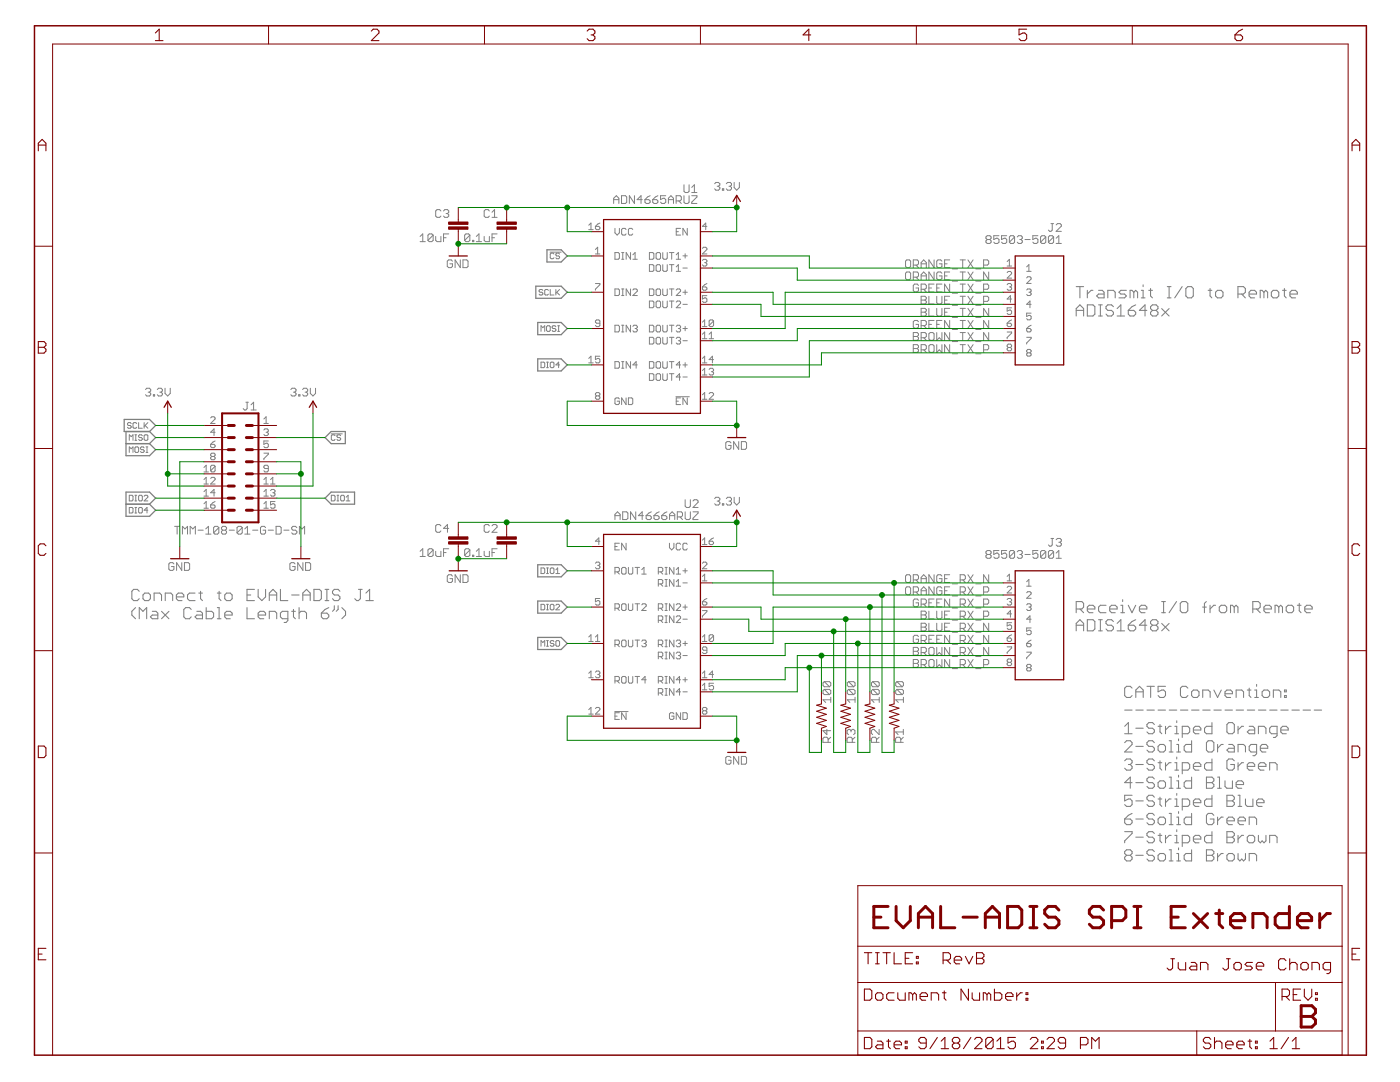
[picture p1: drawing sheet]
<svg xmlns="http://www.w3.org/2000/svg" width="279mm" height="216mm" viewBox="0 0 279 216" stroke-linecap="round" stroke-linejoin="round" font-family="sans-serif">
<g fill="none" stroke="#808080" stroke-width=".21">
<path d="M214.8 57.2h1.5M215.5 57.2v2.2M217 57.9v1.5M218.1 57.9h-.3l-.8 .8M219.2 57.9h.8l.3 .4v1.1h-1.1l-.3-.3 .3-.4h1.1M221.1 59.4v-1.5h1.1l.4 .4v1.1M224.8 57.9h-1.1l-.4 .4 .4 .4h.7l.4 .4-.4 .3h-1.1M226.3 58.3l-.4-.4h-.4v1.5M226.3 58.3v1.1M226.3 58.3l.4-.4 .3 .4v1.1M227.8 57.9h.3v1.5M227.8 59.4h.7"/>
<path d="M228.1 56.8v.4M229.3 57.9h.7M229.6 57.6v1.5l.4 .3M233 57.2h.7M233 59.4h.7M233.3 57.2v2.2M235.9 57.2l-1.5 2.2M236.7 57.6l.3-.4h.8l.3 .4v1.5l-.3 .3h-.8l-.3-.3zM241.1 57.9h.8M241.5 57.6v1.5l.4 .3M243 57.9h.7l.4 .4v.8l-.4 .3h-.7l-.4-.3v-.8zM247.1 58.7h1.1l.3-.4v-.7l-.3-.4h-1.1v2.2"/>
<path d="M247.8 58.7l.7 .7M249.3 58.7h1.5v-.4l-.4-.4h-.8l-.3 .4v.8l.3 .3h.8M252.2 58.3l-.3-.4h-.4v1.5M252.2 58.3l.4-.4 .4 .4v1.1M252.2 58.3v1.1M254.1 57.9h.7l.4 .4v.8l-.4 .3h-.7l-.4-.3v-.8zM255.9 57.9h.8M256.3 57.6v1.5l.4 .3M257.4 58.7h1.5v-.4l-.3-.4h-.8l-.4 .4v.8l.4 .3h.8M214.8 63.1v-1.5l.7-.8 .8 .8v1.5M214.8 61.9h1.5M217 60.8h1.1l.4 .4v1.5l-.4 .4h-1.1z"/>
<path d="M219.2 63.1h.8M219.2 60.8h.8M219.6 60.8v2.3M222.2 61.2l-.4-.4h-.7l-.4 .4v.4l.4 .3h.7l.4 .4v.4l-.4 .4h-.7l-.4-.4M222.9 63.1h1.5M222.9 61.6l.8-.8v2.3M225.2 61.9h1.1l.4 .4v.4l-.4 .4h-.8l-.3-.4zM226.7 60.8l-.8 .4-.7 .7M228.9 61.9h-1.5l1.1-1.1v2.3M230 61.9l-.4-.3v-.4l.4-.4h.7l.4 .4v.4l-.4 .3M230 61.9l-.4 .4v.4l.4 .4h.7l.4-.4v-.4l-.4-.4M230 61.9h.7"/>
<path d="M231.8 61.6l1.5 1.5M233.3 61.6l-1.5 1.5M27.8 118l-.4-.4h-.7l-.4 .4v1.5l.4 .3h.7l.4-.3M28.9 118.3h.8l.3 .4v.8l-.3 .3h-.8l-.4-.3v-.8zM30.8 119.8v-1.5h1.1l.3 .4v1.1M33 119.8v-1.5h1.1l.4 .4v1.1M35.2 119.1h1.5v-.4l-.4-.4h-.7l-.4 .4v.8l.4 .3h.7M38.9 118.3h-1.1l-.4 .4v.8l.4 .3h1.1M39.7 118.3h.7M40 118v1.5l.4 .3M43.4 118.3h.7M43.7 118v1.5l.4 .3"/>
<path d="M45.2 118.3h.8l.3 .4v.8l-.3 .3h-.8l-.3-.3v-.8zM49.3 118.7h.7M50.8 117.6h-1.5v2.2h1.5M51.5 117.6v1.5l.8 .7 .7-.7v-1.5M53.7 118.7h1.5M53.7 119.8v-1.5l.8-.7 .7 .7v1.5M56 117.6v2.2h1.4M58.2 118.7h1.5M60.4 118.7h1.5M60.4 119.8v-1.5l.8-.7 .7 .7v1.5M62.7 117.6h1.1l.3 .4v1.5l-.3 .3h-1.1zM64.9 117.6h.7"/>
<path d="M64.9 119.8h.7M65.2 117.6v2.2M67.8 118l-.3-.4h-.8l-.3 .4v.3l.3 .4h.8l.3 .4v.4l-.3 .3h-.8l-.3-.3M71.5 117.6h.8M71.9 117.6v1.9l-.4 .3h-.3l-.4-.3M73 119.8h1.5M73 118.3l.8-.7v2.2M224 119.7v.3M27.1 121.2l-.8 .8v.7l.8 .8M27.8 123.5v-2.3l.7 .8 .8-.8v2.3M30.4 122h.7l.4 .3v1.2h-1.1l-.4-.4 .4-.4h1.1M32.2 122l1.5 1.5"/>
<path d="M33.7 122l-1.5 1.5M38.2 121.6l-.4-.4h-.7l-.4 .4v1.5l.4 .4h.7l.4-.4M39.3 122h.7l.4 .3v1.2h-1.1l-.4-.4 .4-.4h1.1M41.1 121.2v2.3h1.1l.4-.4v-.8l-.4-.3h-1.1M43.4 121.2h.3v2.3M43.4 123.5h.7M44.9 122.7h1.4v-.4l-.3-.3h-.8l-.3 .3v.8l.3 .4h.8M49.3 121.2v2.3h1.5M51.5 122.7h1.5v-.4l-.4-.3h-.7l-.4 .3v.8l.4 .4h.7M53.7 123.5v-1.5h1.2l.3 .3v1.2M57.4 123.5h-1.1l-.3-.4v-.8l.3-.3h1.1v1.8l-.3 .4h-.4M58.2 122h.7"/>
<path d="M58.6 121.6v1.5l.3 .4M59.7 122.3l.3-.3h.8l.4 .3v1.2M59.7 121.2v2.3M64.1 122.3h1.1l.4 .4v.4l-.4 .4h-.7l-.4-.4zM65.6 121.2l-.7 .4-.8 .7M66.7 120.9v.7l-.3 .4M67.5 120.9v.7l-.4 .4M68.2 121.2l.8 .8v.7l-.8 .8M214.8 121.5h1.1l.4-.4v-.7l-.4-.4h-1.1v2.3M214.8 125.9v-1.5l.7-.7 .8 .7v1.5M214.8 124.8h1.5M215.5 121.5l.8 .8"/>
<path d="M217 121.5h1.5v-.4l-.4-.3h-.7l-.4 .3v.8l.4 .4h.7M217 123.7h1.1l.4 .3v1.5l-.4 .4h-1.1zM219.2 125.9h.8M219.2 123.7h.8M219.6 123.7v2.2M220.7 120.8h-1.1l-.4 .3v.8l.4 .4h1.1M221.5 121.5h1.4v-.4l-.3-.3h-.8l-.3 .3v.8l.3 .4h.8M222.2 124l-.4-.3h-.7l-.4 .3v.4l.4 .4h.7l.4 .3v.4l-.4 .4h-.7l-.4-.4M222.9 124.4l.8-.7v2.2M222.9 125.9h1.5M223.7 122.3h.7M223.7 120.8h.3v1.5"/>
<path d="M225.2 124.8h1.1l.4 .3v.4l-.4 .4h-.8l-.3-.4zM225.2 120.8l.7 1.5 .8-1.5M225.9 137.3l-.3-.4h-.8l-.3 .4v1.5l.3 .4h.8l.3-.4M226.7 123.7l-.8 .3-.7 .8M226.7 139.2v-1.5l.7-.8 .8 .8v1.5M226.7 138h1.5M227.4 121.5h1.5v-.4l-.4-.3h-.7l-.4 .3v.8l.4 .4h.7M228.9 124.8h-1.5l1.1-1.1v2.2M228.9 136.9h1.5M229.6 136.9v2.3M230 124.8l-.4-.4v-.4l.4-.3h.7l.4 .3v.4l-.4 .4M230 124.8l-.4 .3v.4l.4 .4h.7l.4-.4v-.4l-.4-.3"/>
<path d="M230 124.8h.7M231.8 120h.8M231.8 122.3h.8M231.8 124.4l1.5 1.5M232.2 120v2.3M232.6 136.9h-1.5v1.1l.8-.3h.3l.4 .3v.8l-.4 .4h-.7l-.4-.4M233.3 124.4l-1.5 1.5M234.8 120l-1.5 2.3M235.5 120.4l.4-.4h.8l.3 .4v1.5l-.3 .4h-.8l-.4-.4zM237.1 137.3l-.4-.4h-.8l-.3 .4v1.5l.3 .4h.8l.4-.4M237.8 138l.4-.3h.7l.4 .3v.8l-.4 .4h-.7l-.4-.4zM240 121.1h.7"/>
<path d="M240 139.2v-1.5h1.1l.4 .3v1.2M240.7 120l-.3 .4v1.9M241.5 120.8v1.5M242.3 137.7l.7 1.5 .7-1.5M242.6 120.8h-.4l-.7 .7M243.3 121.1l.4-.3h.8l.3 .3v.8l-.3 .4h-.8l-.4-.4zM244.5 138.4h1.5v-.4l-.4-.3h-.7l-.4 .3v.8l.4 .4h.7M246.3 121.1v1.2M246.3 121.1l.4-.3 .4 .3v1.2M246.3 121.1l-.4-.3h-.3v1.5M246.7 139.2v-1.5h1.1l.4 .3v1.2M248.9 137.7h.8"/>
<path d="M249.3 137.3v1.5l.4 .4M250 121.5h1.1l.4-.4v-.7l-.4-.4h-1.1v2.3M250.4 139.2h.7M250.4 137.7h.4v1.5M250.8 121.5l.7 .8M250.8 136.6v.3M251.9 138l.4-.3h.7l.4 .3v.8l-.4 .4h-.7l-.4-.4zM252.2 121.5h1.5v-.4l-.4-.3h-.7l-.4 .3v.8l.4 .4h.7M254.1 139.2v-1.5h1.1l.4 .3v1.2M255.2 121.1v1.2M255.2 121.1l-.4-.3h-.3v1.5M255.2 121.1l.4-.3 .3 .3v1.2"/>
<path d="M256.3 138.8h.4v.4h-.4zM256.3 137.7h.4v.3h-.4zM256.7 121.1l.4-.3h.7l.4 .3v.8l-.4 .4h-.7l-.4-.4zM258.9 120.8h.8M259.3 120.4v1.5l.4 .4M260.4 121.5h1.5v-.4l-.4-.3h-.7l-.4 .3v.8l.4 .4h.7M224.5 151.8l.3-.4h.8l.3 .4v.4l-.3 .3M224.5 141.7h1.4M224.5 144.9l.7-.7v2.2M224.5 146.4h1.4M224.5 148.2l.3-.4h.8l.3 .4v.3l-1.4 1.6h1.4M225.2 152.5h.4"/>
<path d="M225.6 152.5l.3 .4v.4l-.3 .4h-.8l-.3-.4M225.9 158.7h-1.4v1.1l.7-.4h.4l.3 .4v.7l-.3 .4h-.8l-.3-.4M225.9 156.2h-1.4l1.1-1.1v2.2M226.7 141.7h1.5M226.7 145.3h1.5M226.7 148.9h1.5M226.7 152.5h1.5M226.7 156.2h1.5M226.7 159.8h1.5M228.9 141.7h1.5M230.4 144.6l-.4-.4h-.7l-.4 .4v.3l.4 .4h.7l.4 .4v.3l-.4 .4h-.7l-.4-.4M230.4 148.2l-.4-.4h-.7l-.4 .4v.3l.4 .4h.7l.4 .4v.4l-.4 .4h-.7l-.4-.4"/>
<path d="M230.4 151.8l-.4-.4h-.7l-.4 .4v.4l.4 .3h.7l.4 .4v.4l-.4 .4h-.7l-.4-.4M230.4 155.4l-.4-.3h-.7l-.4 .3v.4l.4 .4h.7l.4 .3v.4l-.4 .4h-.7l-.4-.4M230.4 159.1l-.4-.4h-.7l-.4 .4v.3l.4 .4h.7l.4 .4v.3l-.4 .4h-.7l-.4-.4M231.1 156.2l.4-.4h.7l.4 .4v.7l-.4 .4h-.7l-.4-.4zM231.1 141.7h1.5M231.1 144.9h.8M231.1 152.2h.8M231.1 159.4h.8M231.5 148.5h.7l.4 .4v.8l-.4 .4h-.7l-.4-.4v-.8zM231.5 144.6v1.4l.4 .4M231.5 151.8v1.5l.4 .4M231.5 159.1v1.4l.4 .4"/>
<path d="M232.6 144.9v1.5M232.6 152.2v1.5M232.6 159.4v1.5M233.3 141.7h1.5M233.3 150.1h.8M233.3 147.8h.4v2.3M233.3 155.1h.4v2.2M233.3 157.3h.8M233.7 144.9h-.4l-.7 .8M233.7 152.2h-.4l-.7 .7M233.7 159.4h-.4l-.7 .8M234.5 146.4h.7"/>
<path d="M234.5 144.9h.3v1.5M234.5 152.2h.3v1.5M234.5 159.4h.3v1.5M234.5 153.7h.7M234.8 143.8v.4M234.8 151.1v.3M234.8 158.3v.4M234.8 150.1h.8M234.8 148.5h.4v1.6M234.8 155.8h.4v1.5M234.8 157.3h.8M235.2 147.4v.4"/>
<path d="M235.2 154.7v.4M235.6 141.7h1.5M235.9 146.4h1.2l.3-.4v-.7l-.3-.4h-1.2v2.3M235.9 153.7h1.2l.3-.4v-.8l-.3-.3h-1.2v2.2M237.8 147.8v2.3h-1.1l-.4-.4v-.8l.4-.4h1.1M237.8 155.1v2.2h-1.1l-.4-.4v-.7l.4-.4h1.1M237.8 141.7h1.5M238.2 145.7h1.4v-.4l-.3-.4h-.8l-.3 .4v.7l.3 .4h.8M238.2 152.9h1.4v-.4l-.3-.3h-.8l-.3 .3v.8l.3 .4h.8M240 141.7h1.5M240.8 155.1h1.1l.4 .3v.4l-.4 .4 .4 .3v.4l-.4 .4h-1.1zM240.8 156.2h1.1"/>
<path d="M241.1 147.8h.8l.4 .4v1.5l-.4 .4h-.8l-.3-.4v-1.5zM241.9 144.2v2.2h-1.1l-.4-.4v-.7l.4-.4h1.1M241.9 151.4v2.3h-1.1l-.4-.4v-.8l.4-.3h1.1M241.9 158.7v2.2h-1.1l-.4-.4v-.7l.4-.4h1.1M242.3 141.7h1.4M243 148.5v1.6M243 155.1h.4v2.2M243 157.3h.7M244.1 148.5h-.4l-.7 .8M244.5 155.8v1.1l.4 .4h1.1v-1.5M244.5 141.7h1.5M244.9 158.7h1.1l.3 .4v.3l-.3 .4 .3 .4v.3l-.3 .4h-1.1z"/>
<path d="M244.9 159.8h1.1M245.2 144.2h.8l.3 .4v1.4l-.3 .4h-.8l-.3-.4v-1.4zM245.2 148.5h.8l.3 .4v1.2h-1.1l-.3-.4 .3-.4h1.1M246.3 151.8l-.3-.4h-.8l-.3 .4v1.5l.3 .4h.8l.3-.4v-.8h-.7M246.7 156.5h1.5v-.3l-.4-.4h-.7l-.4 .4v.7l.4 .4h.7M246.7 141.7h1.5M247.1 144.9v1.5M247.1 150.1v-1.6h1.1l.4 .4v1.2M247.1 152.2v1.5M247.1 158.7h.3v2.2M248.2 144.9h-.4l-.7 .8M248.2 152.2h-.4l-.7 .7"/>
<path d="M248.6 159.4v1.1l.3 .4h1.1v-1.5M248.9 141.7h1.5M248.9 152.9h1.5v-.4l-.4-.3h-.7l-.4 .3v.8l.4 .4h.7M249.3 144.9h.7l.4 .4v1.1h-1.1l-.4-.4 .4-.3h1.1M250.8 150.1h-1.1l-.4-.4v-.8l.4-.4h1.1v1.9l-.4 .4h-.4M251.1 141.7h1.5M251.1 146.4v-1.5h1.2l.3 .4v1.1M251.1 152.9h1.5v-.4l-.3-.3h-.8l-.4 .3v.8l.4 .4h.8M251.5 149.3h1.5v-.4l-.4-.4h-.7l-.4 .4v.8l.4 .4h.7M253.4 153.7v-1.5h1.1l.4 .3v1.2M253.4 141.7h1.5M254.9 146.4h-1.2l-.3-.4v-.7l.3-.4h1.2v1.9l-.4 .4h-.4"/>
<path d="M255.6 145.7h1.5v-.4l-.4-.4h-.7l-.4 .4v.7l.4 .4h.7M255.6 141.7h1.5M257.8 141.7h1.5M260.1 141.7h1.4M262.3 141.7h1.5M224.5 163.4h1.1l.3 .4v.4l-.3 .3h-.8l-.3-.3zM224.5 165.9h1.4v.4l-1.4 1.5v.4M224.8 170.7l-.3-.4v-.4l.3-.3h.8l.3 .3v.4l-.3 .4M224.8 170.7l-.3 .3v.4l.3 .4h.8l.3-.4v-.4l-.3-.3M224.8 170.7h.8M225.9 162.3l-.7 .4-.7 .7M226.7 163.4h1.5"/>
<path d="M226.7 167h1.5M226.7 170.7h1.5M230.4 162.7l-.4-.4h-.7l-.4 .4v.3l.4 .4h.7l.4 .4v.4l-.4 .3h-.7l-.4-.3M230.4 166.3l-.4-.4h-.7l-.4 .4v.4l.4 .3h.7l.4 .4v.4l-.4 .4h-.7l-.4-.4M230.4 169.9l-.4-.3h-.7l-.4 .3v.4l.4 .4h.7l.4 .3v.4l-.4 .4h-.7l-.4-.4M231.1 170.7l.4-.4h.7l.4 .4v.7l-.4 .4h-.7l-.4-.4zM231.1 166.7h.8M231.5 163h.7l.4 .4v.8l-.4 .3h-.7l-.4-.3v-.8zM231.5 166.3v1.5l.4 .4M232.6 166.7v1.5M233.3 162.3h.4v2.2M233.3 169.6h.4v2.2"/>
<path d="M233.3 164.5h.8M233.3 171.8h.8M233.7 166.7h-.4l-.7 .7M234.5 166.7h.3v1.5M234.5 160.9h.7M234.5 168.2h.7M234.8 165.6v.3M234.8 163h.4v1.5M234.8 170.3h.4v1.5M234.8 164.5h.8M234.8 171.8h.8M235.2 161.9v.4"/>
<path d="M235.2 169.2v.4M235.9 160.9h1.2l.3-.4v-.7l-.3-.4h-1.2v2.2M235.9 168.2h1.2l.3-.4v-.8l-.3-.3h-1.2v2.2M237.8 162.3v2.2h-1.1l-.4-.3v-.8l.4-.4h1.1M237.8 169.6v2.2h-1.1l-.4-.4v-.7l.4-.4h1.1M238.2 160.2h1.4v-.4l-.3-.4h-.8l-.3 .4v.7l.3 .4h.8M238.2 167.4h1.4v-.4l-.3-.3h-.8l-.3 .3v.8l.3 .4h.8M240.8 169.6h1.1l.4 .3v.4l-.4 .4 .4 .3v.4l-.4 .4h-1.1zM240.8 170.7h1.1M241.9 165.9v2.3h-1.1l-.4-.4v-.8l.4-.3h1.1M242.3 162.7l-.4-.4h-.8l-.3 .4v1.5l.3 .3h.8l.4-.3v-.8h-.8M243 163v1.5"/>
<path d="M243 170.3v1.5M244.1 163h-.4l-.7 .8M244.1 170.3h-.4l-.7 .7M244.9 163.8h1.4v-.4l-.3-.4h-.8l-.3 .4v.8l.3 .3h.8M244.9 165.9h1.1l.3 .4v.4l-.3 .3 .3 .4v.4l-.3 .4h-1.1zM244.9 167h1.1M245.2 170.3h.8l.3 .4v.7l-.3 .4h-.8l-.3-.4v-.7zM247.1 163.8h1.5v-.4l-.4-.4h-.8l-.3 .4v.8l.3 .3h.8M247.1 166.7v1.5M247.1 170.3v1.1l.3 .4 .4-.4 .4 .4 .4-.4v-1.1M247.1 160.9h.7M248.2 166.7h-.4l-.7 .7"/>
<path d="M248.9 167l.4-.3h.7l.4 .3v.8l-.4 .4h-.7l-.4-.4zM249.3 164.5v-1.5h1.1l.4 .4v1.1M249.3 171.8v-1.5h1.1l.4 .4v1.1M250.8 160.2h1.5v-.4l-.4-.4h-.8l-.3 .4v.7l.3 .4h.8M251.1 166.7v1.1l.4 .4 .4-.4 .4 .4 .3-.4v-1.1M253.4 168.2v-1.5h1.1l.4 .3v1.2"/>
</g>
<g fill="none" stroke="#808080" stroke-width=".2">
<path d="M122.5 39.8h1M124 39.1h.8l.3 .2v1l-.3 .3h-.8zM126.6 39.1v1.5l-1-1.5v1.5M128.2 39.8h-1.1l.8-.7v1.5M128.7 39.8h.8l.3 .3v.2l-.3 .3h-.5l-.3-.3zM129.8 39.1l-.6 .2-.5 .5M130.3 39.8h.7l.3 .3v.2l-.3 .3h-.5l-.2-.3zM131.3 39.1l-.5 .2-.5 .5M132.9 39.1h-1.1v.7l.5-.2h.3l.3 .2v.5l-.3 .3h-.5l-.3-.3M133.4 39.8h1M136.5 39.1v1.2l.3 .3h.5l.2-.3v-1.2M136.5 36.9v1.3l.3 .2h.5l.2-.2v-1.3"/>
<path d="M138 39.1h1.1v.2l-1.1 1v.3h1.1M138 38.4h1.1M138 37.4l.6-.5v1.5M142.6 36.7l.3-.3h.5l.3 .3v.2l-.3 .3M143.1 37.2h.3M143.4 37.2l.3 .2v.3l-.3 .3h-.5l-.3-.3M144.2 37.7h.2v.3h-.2zM144.9 36.7l.3-.3h.5l.3 .3v.2l-.3 .3M145.5 37.2h.2M145.7 37.2l.3 .2v.3l-.3 .3h-.5l-.3-.3M146.5 36.4v1l.5 .6 .6-.6v-1M83.8 48.2h1.1"/>
<path d="M83.8 47.2l.6-.5v1.5M86.4 46.9l-.2-.2h-.5l-.3 .2v1.1M86.4 46.9v1.1l-.2 .2h-.5l-.3-.2M86.4 46.9l-1 1.1M87 47.2v.8l.2 .2h.8v-1M88 42.1l-.3-.3h-.5l-.2 .3v1l.2 .3h.5l.3-.3M88.5 47.4h.5M88.5 42.1l.3-.3h.5l.3 .3v.3l-.3 .2M89 42.6h.3M89.3 42.6l.3 .3v.2l-.3 .3h-.5l-.3-.3M89.6 46.7h-1.1v1.5M90.3 52.1l-.3-.2h-.5l-.2 .2v1l.2 .3h.5l.3-.3v-.5h-.5"/>
<path d="M91.9 51.9v1.5l-1.1-1.5v1.5M92.4 51.9h.8l.2 .2v1l-.2 .3h-.8zM93.8 46.9l-.3-.2h-.5l-.3 .2v1.1M93.8 46.9v1.1l-.3 .2h-.5l-.3-.2M93.8 46.9l-1.1 1.1M94.3 48h.3v.2h-.3zM95.1 48.2h1M95.1 47.2l.5-.5v1.5M96.6 47.2v.8l.3 .2h.8v-1M97.7 42.1l-.3-.3h-.5l-.3 .3v1l.3 .3h.5l.3-.3M98.2 47.4h.5M98.2 43.4h1"/>
<path d="M98.2 42.4l.5-.6v1.6M99.2 46.7h-1v1.5M108.3 57.9l-.2-.1h-.3l-.2 .1 .2 .4h.3l.2 .2-.2 .4h-.3l-.2-.2M109.5 57.9l-.2-.1h-.4l-.2 .1v.8l.2 .2h.4l.2-.2M109.8 50.3h2.2M109.8 57.8v1.1h.8M110.6 50.7l-.2-.2h-.4l-.2 .2v.7l.2 .2h.4l.2-.2M110.9 57.8v1.1M111.1 58.3l.6 .6M111.7 50.7l-.2-.2h-.4l-.2 .4 .2 .2h.4l.2 .3-.2 .2h-.4l-.2-.2M111.7 57.8l-.8 .7M117.5 44.9l.4-.4v1.3"/>
<path d="M117.5 45.8h.9M118.8 56.6h.9v.2l-.9 .9v.2M118.8 49.8l.5-.5v1.4M118.8 50.7h.9M118.8 45.2h.7l.2 .2v.2l-.2 .2h-.4l-.3-.2zM119.7 44.5l-.9 .7M122.5 40.6v-1l.5-.5 .5 .5v1M122.7 45.6v.9l.5 .4 .4-.4v-.9M122.7 50.4h.7l.2 .2v.9l-.2 .2h-.7zM122.7 57.7h.7l.2 .2v.9l-.2 .2h-.7zM124.1 57.7h.4M124.1 59h.4"/>
<path d="M124.1 51.7h.4M124.1 50.4h.4M124.3 50.4v1.3M124.3 57.7v1.3M124.9 45.8l-.2-.2h-.4l-.2 .2v.9l.2 .2h.4l.2-.2M125.8 50.4v1.3l-.8-1.3v1.3M125.8 57.7v1.3l-.8-1.3v1.3M126.3 45.8l-.2-.2h-.5l-.2 .2v.9l.2 .2h.5l.2-.2M126.3 57.9l.2-.2h.5l.2 .2v.2l-.9 .9h.9M126.3 51.7h.9M126.3 50.8l.4-.4v1.3M129.6 52.8h.7l.2 .2v.9l-.2 .2h-.7z"/>
<path d="M129.6 57.7h.7l.2 .2v.9l-.2 .2h-.7zM129.6 50.4h.7l.2 .2v.9l-.2 .2h-.7zM130.9 50.6l.3-.2h.4l.2 .2v.9l-.2 .2h-.4l-.3-.2zM130.9 57.9l.3-.2h.4l.2 .2v.9l-.2 .2h-.4l-.3-.2zM131.2 52.8h.4l.2 .2v.9l-.2 .2h-.4l-.3-.2v-.9zM132.3 52.8v1.1l.2 .2h.4l.3-.2v-1.1M132.3 57.7v1.1l.2 .2h.4l.3-.2v-1.1M132.3 50.4v1.1l.2 .2h.4l.3-.2v-1.1M133.4 40.6v-1l.5-.5 .5 .5v1M133.6 57.7h.9M133.6 50.4h.9M133.6 52.8h.9"/>
<path d="M134 50.4v1.3M134 52.8v1.3M134 57.7v1.3M134.9 40.1h.8l.3-.3v-.5l-.3-.2h-.8v1.5M135 54.1h.8M135 57.9l.2-.2h.4l.2 .2v.2l-.8 .9h.8M135 51.7h.8M135 50.8l.4-.4v1.3M135 53.3l.4-.5v1.3M135 46.2h.4M135.4 40.1l.6 .5M135.8 45.6h-.8v1.3h.8"/>
<path d="M136.3 58.3h.9M136.3 51.1h.9M136.3 53.5h.9M136.7 50.6v.9M136.7 57.9v.9M137.2 45.6v1.3l-.9-1.3v1.3M140.2 57.3h.6l.3 .2v.2l-.3 .2h-.4l-.2-.2zM140.2 52l.2-.2h.4l.3 .2v.2l-.3 .2M140.2 49.6l.2-.3h.4l.3 .3v.2l-.9 .9h.9M140.6 52.4h.2M140.8 52.4l.3 .2-.3 .5h-.4l-.2-.2M141.1 59h-.9v.7l.4-.3 .5 .3v.4l-.3 .2h-.4l-.2-.2"/>
<path d="M141.1 45.2h-.9l.6-.7v1.3M141.1 56.6l-.9 .7M181 51.9h.5l.2 .2v1l-.2 .3h-.5l-.3-.3v-1zM181 54.3h.5l.2 .2v1.1l-.2 .2h-.5l-.3-.2v-1.1zM182.3 52.9h.7l.3-.3v-.5l-.3-.2h-.7v1.5M182.3 55.3h.7l.3-.2v-.6l-.3-.2h-.7v1.5M182.8 55.3l.5 .5M182.8 52.9l.5 .5M183.3 57l-.3-.3h-.5l-.2 .3v1l.2 .3h.5l.3-.3v-.5h-.5M183.8 52.6h1.1M183.8 53.4v-1l.5-.5 .6 .5v1M183.8 55.8v-1l.5-.5 .6 .5v1"/>
<path d="M183.8 57.7h.8l.3-.2v-.5l-.3-.3h-.8v1.6M183.8 59.1h.8l.3 .3v.2l-.3 .3 .3 .2v.3l-.3 .3h-.8zM183.8 55.1h1.1M183.8 59.9h.8M184.3 57.7l.6 .6M185.4 59.1v1.6h1M185.4 57.5h.5M186.4 51.9v1.5l-1-1.5v1.5M186.4 54.3v1.5l-1-1.5v1.5M186.4 56.7h-1v1.6h1M186.9 59.1v1.3l.3 .3h.5l.3-.3v-1.3M186.9 57.5h.6"/>
<path d="M188 52.1l-.3-.2h-.5l-.3 .2v1l.3 .3h.5l.3-.3v-.5h-.5M188 54.5l-.3-.2h-.5l-.3 .2v1.1l.3 .2h.5l.3-.2v-.5h-.5M188 56.7h-1.1v1.6h1.1M188.5 52.6h.5M188.5 55.1h.5M188.5 59.9h.5M189.5 51.9h-1v1.5h1M189.5 54.3h-1v1.5h1M189.5 56.7v1.6l-1-1.6v1.6M189.5 59.1h-1v1.6h1M190.1 56.1h1M190.1 58.5h1"/>
<path d="M190.1 53.7h1M191.6 51.9h1.1M191.6 54.3h1.1M191.6 59.1h1.1M191.6 56.7h1.1M192.1 51.9v1.5M192.1 54.3v1.5M192.1 56.7v1.6M192.1 59.1v1.6M193.2 54.3l1 1.5M193.2 59.1l1 1.6M193.2 56.7l1 1.6"/>
<path d="M193.2 51.9l1 1.5M194.2 54.3l-1 1.5M194.2 59.1l-1 1.6M194.2 56.7l-1 1.6M194.2 51.9l-1 1.5M194.7 56.1h1.1M194.7 58.5h1.1M194.7 53.7h1.1M196.3 52.9h.8l.2-.3v-.5l-.2-.2h-.8v1.5M196.3 57.7h.8l.2-.2v-.5l-.2-.3h-.8v1.6M197 47.8l-.2-.3v-.2l.2-.3h.5l.3 .3v.2l-.3 .3M197 47.8l-.2 .3v.2l.2 .3h.5l.3-.3v-.2l-.3-.3"/>
<path d="M197 47.8h.5M197.3 54.3v1.5l-1-1.5v1.5M199.4 47h-1.1v.8l.5-.3h.3l.3 .3v.5l-.3 .3h-.5l-.3-.3M200.9 47h-1v.8l.8-.3 .2 .3v.5l-.2 .3h-.5l-.3-.3M201 52.2l.4-.4v1.3M201 54.4l.2-.2h.5l.2 .2v.2l-.9 .9h.9M201 53.1h.9M201 56.8l.2-.2h.5l.2 .2-.2 .5M201.4 57.3h.3M201.7 57.3l.2 .2v.2l-.2 .2h-.5l-.2-.2M201.9 59.7h-.9l.7-.7v1.3M202.5 47.3l-.3-.3h-.5l-.3 .3v1"/>
<path d="M202.5 47.3v1l-.3 .3h-.5l-.3-.3M202.5 47.3l-1.1 1M203 47.3l.3-.3h.5l.2 .3v.2l-.2 .3M203.5 47.8h.3M203.8 47.8l.2 .3v.2l-.2 .3h-.5l-.3-.3M204.6 47.8h1M204.9 53.3l.4-.5v1.3M204.9 54.1h.9M204.9 55.5l.2-.3h.4l.3 .3v.2l-.9 .9h.9M204.9 57.9l.2-.2h.4l.3 .2v.2l-.3 .2M205.3 58.3h.2M205.5 58.3l.3 .2v.3l-.3 .2h-.4l-.2-.2"/>
<path d="M207.1 47h-1v.8l.5-.3h.3l.2 .3v.5l-.2 .3h-.5l-.3-.3M208.7 47.3l-.3-.3h-.5l-.2 .3v1M208.7 47.3v1l-.3 .3h-.5l-.2-.3M208.7 47.3l-1 1M209.7 44.6h.6M210 44.6v1.3l-.3 .3h-.2l-.3-.3M210.3 47.3l-.3-.3h-.5l-.3 .3v1M210.3 47.3v1l-.3 .3h-.5l-.3-.3M210.3 47.3l-1.1 1M210.8 48.6h1M210.8 47.5l.5-.5v1.6M210.8 44.9l.3-.3h.5l.2 .3v.2l-1 1.1h1"/>
<path d="M29 77.7l.3-.2h.5l.3 .2v.3l-.3 .3M29.6 78.3h.2M29.8 78.3l.3 .2v.3l-.3 .2h-.5l-.3-.2M30.6 78.8h.3v.2h-.3zM31.4 77.7l.2-.2h.6l.2 .2v.3l-.2 .3M31.9 78.3h.3M32.2 78.3l.2 .2v.3l-.2 .2h-.6l-.2-.2M32.9 77.5v1l.6 .5 .5-.5v-1M58 77.7l.3-.2h.5l.3 .2v.3l-.3 .3M58.6 78.3h.2M58.8 78.3l.3 .2v.3l-.3 .2h-.5l-.3-.2M59.6 78.8h.3v.2h-.3z"/>
<path d="M60.4 77.7l.2-.2h.6l.2 .2v.3l-.2 .3M60.9 78.3h.3M61.2 78.3l.2 .2v.3l-.2 .2h-.6l-.2-.2M61.9 77.5v1l.6 .5 .5-.5v-1M108 66.1v-1.1l.3 .4 .4-.4v1.1M108 72.3h.5l.2 .1v.8l-.2 .2h-.5zM109.1 65.2l.2-.2h.3l.2 .2v.7l-.2 .2h-.3l-.2-.2zM109.1 73.4h.4M109.1 72.3h.4M109.3 72.3v1.1M109.8 72.4l.2-.1h.4l.2 .1v.8l-.2 .2h-.4l-.2-.2zM110.9 65.2l-.2-.2h-.3l-.2 .4 .2 .2h.3l.2 .3-.2 .2h-.3l-.2-.2"/>
<path d="M111.3 65h.4M111.3 66.1h.4M111.5 65v1.1M111.7 72.8h-.8l.6-.5v1.1M117.5 72.4h.9M117.5 71.5l.4-.4v1.3M119.1 79l-.3-.2v-.3l.3-.2h.4l.2 .2v.3l-.2 .2M119.1 79l-.3 .2 .3 .5h.4l.2-.3-.2-.4M119.1 79h.4M119.7 64.5h-.6l-.3-.2v-.2l.3-.3h.4l.2 .3v.8l-.2 .3h-.4l-.3-.3M119.7 71.1h-.9v.7l.5-.3h.2l.2 .3v.4l-.2 .2h-.4l-.3-.2M122.7 64.9h.7l.2 .2v.9l-.2 .2h-.7z"/>
<path d="M122.7 72.2h.7l.2 .2v.9l-.2 .2h-.7zM123.6 79.6l-.2-.2h-.4l-.3 .2v.9l.3 .2h.4l.2-.2v-.4h-.4M124.1 66.2h.4M124.1 64.9h.4M124.1 73.5h.4M124.1 72.2h.4M124.3 64.9v1.3M124.3 72.2v1.3M124.9 79.4v1.3l-.8-1.3v1.3M125.4 79.4h.7l.2 .2v.9l-.2 .2h-.7zM125.8 64.9v1.3l-.8-1.3v1.3M125.8 72.2v1.3l-.8-1.3v1.3"/>
<path d="M126.3 65.1l.2-.2h.5l.2 .2v.2l-.2 .3M126.7 65.6h.3M127 65.6l.2 .2-.2 .4h-.5l-.2-.2M127.2 72.8h-.9l.7-.6v1.3M129.6 60.1h.7l.2 .2v.9l-.2 .2h-.7zM129.6 64.9h.7l.2 .2v.9l-.2 .2h-.7zM129.6 67.3h.7l.2 .2v.9l-.2 .2h-.7zM129.6 72.2h.7l.2 .2v.9l-.2 .2h-.7zM129.6 74.6h.7l.2 .2v.9l-.2 .2h-.7zM130.9 60.3l.3-.2h.4l.2 .2v.9l-.2 .2h-.4l-.3-.2zM130.9 67.5l.3-.2h.4l.2 .2v.9l-.2 .2h-.4l-.3-.2zM130.9 72.4l.3-.2h.4l.2 .2v.9l-.2 .2h-.4l-.3-.2z"/>
<path d="M130.9 74.8l.3-.2h.4l.2 .2v.9l-.2 .2h-.4l-.3-.2zM131.2 64.9h.4l.2 .2v.9l-.2 .2h-.4l-.3-.2v-.9zM132.3 60.1v1.1l.2 .2h.4l.3-.2v-1.1M132.3 64.9v1.1l.2 .2h.4l.3-.2v-1.1M132.3 67.3v1.1l.2 .2h.4l.3-.2v-1.1M132.3 72.2v1.1l.2 .2h.4l.3-.2v-1.1M132.3 74.6v1.1l.2 .2h.4l.3-.2v-1.1M133.6 67.3h.9M133.6 60.1h.9M133.6 64.9h.9M133.6 74.6h.9M133.6 72.2h.9"/>
<path d="M134 60.1v1.3M134 64.9v1.3M134 67.3v1.3M134 72.2v1.3M134 74.6v1.3M134.9 79.2h2.7M135 60.3l.2-.2h.4l.2 .2v.2l-.8 .9h.8M135 67.5l.2-.2h.4l.2 .2-.2 .5M135 65.1l.2-.2h.4l.2 .2-.2 .5M135.4 65.6h.2M135.4 68h.2M135.6 65.6l.2 .2-.2 .4h-.4l-.2-.2"/>
<path d="M135.6 68l.2 .2v.2l-.2 .2h-.4l-.2-.2M135.8 79.4h-.8v1.3h.8M135.8 72.8h-.8l.6-.6v1.3M135.8 75.2h-.8l.6-.6v1.3M136.3 60.7h.9M136.3 65.6h.9M136.3 68h.9M136.3 75.2h.9M136.3 72.8h.9M136.7 65.1v.9M136.7 72.4v.9M137.2 79.4v1.3l-.9-1.3v1.3"/>
<path d="M140.2 65.2h.9M140.2 79.7h.9M140.2 64.3l.4-.5v1.4M140.2 66.7l.4-.4v1.3M140.2 71.5l.4-.4v1.3M140.2 73.9l.4-.4v1.3M140.2 78.8l.4-.5v1.4M140.2 67.6h.9M140.2 74.8h.9M140.2 72.4h.9M141.5 78.5l.2-.2h.5l.2 .2v.3l-.9 .9h.9M141.5 73.7l.2-.2h.5l.2 .2-.2 .5"/>
<path d="M141.5 67.6h.9M141.5 66.7l.5-.4v1.3M142 74.2h.2M142.2 74.2l.2 .2v.2l-.2 .2h-.5l-.2-.2M142.4 64.1v.8l-.2 .3h-.5l-.2-.3M142.4 64.1l-.2-.3h-.5l-.2 .3v.8M142.4 64.1l-.9 .8M142.4 71.8h-.9l.7-.7v1.3M182.3 66.4h.7l.3 .2v.3l-.3 .2 .3 .3v.2l-.3 .3h-.7zM182.3 68.8h.7l.3 .2v.3l-.3 .3 .3 .2v.3l-.3 .2h-.7zM182.3 67.1h.7M182.3 69.6h.7"/>
<path d="M183.3 64.2l-.3-.3h-.5l-.2 .3v1l.2 .3h.5l.3-.3v-.5h-.5M183.8 61.5h.8l.3 .3v.2l-.3 .3 .3 .3v.2l-.3 .3h-.8zM183.8 65h.8l.3-.3v-.5l-.3-.3h-.8v1.6M183.8 67.4h.8l.3-.3v-.5l-.3-.2h-.8v1.5M183.8 69.8h.8l.3-.2v-.6l-.3-.2h-.8v1.5M183.8 62.3h.8M184.3 67.4l.6 .5M184.3 69.8l.6 .5M184.3 65l.6 .5M185.4 61.5v1.6h1M185.4 66.6l.3-.2h.5l.2 .2v1l-.2 .3h-.5l-.3-.3zM185.4 69l.3-.2h.5l.2 .2v1.1l-.2 .2h-.5l-.3-.2z"/>
<path d="M185.4 64.7h.5M186.4 63.9h-1v1.6h1M186.9 61.5v1.3l.3 .3h.5l.3-.3v-1.3M186.9 66.4v1.5l.6-.5 .5 .5v-1.5M186.9 68.8v1.5l.6-.5 .5 .5v-1.5M186.9 64.7h.6M188 63.9h-1.1v1.6h1.1M188.5 62.3h.5M189.5 61.5h-1v1.6h1M189.5 63.9v1.6l-1-1.6v1.6M189.5 66.4v1.5l-1-1.5v1.5M189.5 68.8v1.5l-1-1.5v1.5"/>
<path d="M190.1 63.3h1M190.1 60.9h1M190.1 68.2h1M190.1 70.6h1M190.1 65.7h1M191.6 61.5h1.1M191.6 66.4h1.1M191.6 68.8h1.1M191.6 63.9h1.1M192.1 61.5v1.6M192.1 63.9v1.6M192.1 66.4v1.5"/>
<path d="M192.1 68.8v1.5M193.2 61.5l1 1.6M193.2 66.4l1 1.5M193.2 68.8l1 1.5M193.2 63.9l1 1.6M194.2 61.5l-1 1.6M194.2 66.4l-1 1.5M194.2 68.8l-1 1.5M194.2 63.9l-1 1.6M194.7 63.3h1.1M194.7 60.9h1.1M194.7 68.2h1.1"/>
<path d="M194.7 70.6h1.1M194.7 65.7h1.1M196.3 60.1h.8l.2-.2v-.5l-.2-.3h-.8v1.6M196.3 69.8h.8l.2-.2v-.6l-.2-.2h-.8v1.5M197.3 61.5v1.6l-1-1.6v1.6M197.3 63.9v1.6l-1-1.6v1.6M197.3 66.4v1.5l-1-1.5v1.5M201 64.5h.7l.2 .4-.2 .3h-.5l-.2-.3zM201 66.3h.9v.2l-.9 .9v.2M201.2 69.3l-.2-.2 .2-.4h.5l.2 .2-.2 .4M201.2 69.3l-.2 .3v.2l.2 .2h.5l.2-.2v-.2l-.2-.3M201.2 69.3h.5"/>
<path d="M201.9 61.4h-.9v.7l.7-.2 .2 .2v.4l-.2 .2h-.5l-.2-.2M201.9 63.8l-.9 .7M204.9 65.6h.6l.3 .4-.3 .2h-.4l-.2-.2zM204.9 67.3h.9v.2l-.9 .9v.2M205.1 70.4l-.2-.2 .2-.5h.4l.3 .3-.3 .4M205.1 70.4l-.2 .2v.2l.2 .3h.4l.3-.3v-.2l-.3-.2M205.1 70.4h.4M205.8 62.5h-.9v.6l.4-.2 .5 .2v.5l-.3 .2h-.4l-.2-.2M205.8 60.7h-.9l.6-.6v1.3M205.8 64.9l-.9 .7M25.8 87.9v-1.1l.4 .3 .3-.3v1.1M25.8 90.3v-1.1l.4 .3 .3-.3v1.1"/>
<path d="M25.8 98.8h.6l.1 .2v.8l-.1 .1h-.6zM26.2 84.5l-.2-.2h-.4l-.2 .4 .2 .2h.4l.2 .4-.2 .1h-.4l-.2-.1M26.9 86.8h.4M26.9 87.9h.4M26.9 99.9h.4M26.9 98.8h.4M27.1 89.2h.4l.2 .2v.7l-.2 .2h-.4l-.2-.2v-.7zM27.1 86.8v1.1M27.1 98.8v1.1M27.3 84.5l-.2-.2h-.4l-.2 .2v.8l.2 .1h.4l.2-.1M27.7 84.3v1.1h.7M27.8 98.8h.4l.2 .2v.8l-.2 .1h-.4l-.1-.1v-.8z"/>
<path d="M28.4 86.9l-.2-.1h-.4l-.1 .1 .1 .4h.4l.2 .2-.2 .4h-.4l-.1-.2M28.8 86.9l.2-.1h.3l.2 .1v.8l-.2 .2h-.3l-.2-.2zM28.8 84.3v1.1M28.8 89.4l-.2-.2h-.4l-.2 .3 .2 .2h.4l.2 .4-.2 .2h-.4l-.2-.2M28.8 99l.2-.2h.3l.2 .2v.2l-.7 .7h.7M29 84.9l.5 .5M29.1 89.2h.4M29.1 90.3h.4M29.3 89.2v1.1M29.5 84.3l-.7 .8M40.7 94.2h.9M40.7 93.3l.4-.5v1.4"/>
<path d="M40.7 95.7l.4-.5v1.4M40.7 98.1l.4-.4v1.3M40.7 96.6h.9M40.7 99h.9M42 83.4l.3-.2h.4l.2 .2v.2l-.9 .9h.9M42 88.7h.7l.2 .2v.2l-.2 .2h-.4l-.3-.2zM42 95.5l.3-.3h.4l.2 .3v.2l-.9 .9h.9M42.3 91.1l-.3-.2v-.3l.3-.2h.4l.2 .2v.3l-.2 .2M42.3 91.1l-.3 .2v.2l.3 .2h.4l.2-.2v-.2l-.2-.2M42.3 91.1h.4M42.9 93v.9l-.2 .3h-.4l-.3-.3M42.9 86.3h-.9l.7-.7v1.3"/>
<path d="M42.9 98.3h-.9l.7-.6v1.3M42.9 88l-.9 .7M42.9 93l-.2-.2h-.4l-.3 .2v.9M42.9 93l-.9 .9M49.1 80.3h.5M49.3 80.3v1.2l-.2 .3h-.3l-.3-.3M50.1 81.8h1M50.1 80.8l.5-.5v1.5M52.7 83.6l.4-.4v1.3M52.7 95.7l.4-.5v1.4M52.7 98.1l.4-.4v1.3M52.7 84.5h.9"/>
<path d="M52.7 85.8l.2-.2h.4l.3 .2-.3 .5M52.7 90.4h.9v.2l-.9 .9v.2M52.7 96.6h.9M52.7 99h.9M53.1 86.3h.2M53.3 86.3l.3 .2v.2l-.3 .2h-.4l-.2-.2M53.6 88h-.9v.7l.4-.3 .5 .3v.4l-.3 .2h-.4l-.2-.2M53.6 93.5h-.7l-.2-.2v-.3l.2-.2h.4l.3 .2v.9l-.3 .3h-.4l-.2-.3M54 96.6h.9M54 95.7l.4-.5v1.4M54 97.9l.2-.2h.5l.2 .2v.2l-.2 .2M54.4 98.3h.3"/>
<path d="M54.7 98.3l.2 .3-.2 .4h-.5l-.2-.2M66.1 86.6h2.2M66.1 98.8h.6l.2 .2v.8l-.2 .1h-.6zM66.9 86.9l-.2-.1h-.4l-.2 .1v.8l.2 .2h.4l.2-.2M67.2 99.9h.4M67.2 98.8h.4M67.4 98.8v1.1M68 99l.2-.2h.3l.2 .2v.8l-.2 .1h-.3l-.2-.1zM68 86.9l-.2-.1h-.4l-.2 .1 .2 .4h.4l.2 .2-.2 .4h-.4l-.2-.2M69.1 99.9h.7M69.1 99.2l.4-.4v1.1M135 80.1h.4"/>
<path d="M136.7 99.7v1.3l.3 .3h.5l.3-.3v-1.3M138.3 100l.3-.3h.5l.2 .3v.2l-1 1.1h1M142.6 99.5l.3-.3h.5l.3 .3v.2l-.3 .3M143.1 100h.3M143.4 100l.3 .2v.3l-.3 .3h-.5l-.3-.3M144.9 99.5l.3-.3h.5l.3 .3v.2l-.3 .3M145.5 100h.2M145.7 100l.3 .2v.3l-.3 .3h-.5l-.3-.3M145.9 88.4l-.3-.3h-.5l-.3 .3v1l.3 .3h.5l.3-.3v-.5h-.5M146.5 99.2v1l.5 .6 .6-.6v-1M147.4 88.1v1.6l-1-1.6v1.6M148 88.1h.7l.3 .3v1l-.3 .3h-.7z"/>
<path d="M25.8 101.3h.6l.1 .1v.8l-.1 .2h-.6zM26.9 101.3h.4M26.9 102.4h.4M27.1 101.3v1.1M27.8 101.3h.4l.2 .1v.8l-.2 .2h-.4l-.1-.2v-.8zM29.5 101.8h-.7l.5-.5v1.1M34.7 112.5l-.2-.2h-.5l-.3 .2v1.1l.3 .2h.5l.2-.2v-.5h-.5M34.8 105h1.1M35.3 105v1.6M36.3 112.3v1.5l-1.1-1.5v1.5M36.4 106.6v-1.6l.5 .5 .5-.5v1.6M36.8 112.3h.8l.2 .2v1.1l-.2 .2h-.8z"/>
<path d="M38 106.6v-1.6l.5 .5 .5-.5v1.6M39.5 105.8h1.1M40.7 100.5l.4-.4v1.3M40.7 101.4h.9M41.1 105.5l.5-.5v1.6M41.1 106.6h1M42 100.8h.7l.2 .2v.2l-.2 .2h-.4l-.3-.2zM42.9 100.1l-.9 .7M43.7 105.3l-.3-.3h-.5l-.3 .3v1M43.7 105.3v1l-.3 .3h-.5l-.3-.3M43.7 105.3l-1.1 1M44.4 105.8l-.2-.3v-.2l.2-.3h.6l.2 .3v.2l-.2 .3"/>
<path d="M44.4 105.8h.6M44.4 105.8l-.2 .2v.3l.2 .3h.6l.2-.3v-.3l-.2-.2M45.7 105.8h1.1M48.3 105.3l-1 1M48.3 105.3l-.2-.3h-.5l-.3 .3v1M48.3 105.3v1l-.2 .3h-.5l-.3-.3M48.9 106.6h1M48.9 105.5l.5-.5v1.6M50.4 105.8h1.1M52.7 100.5l.4-.4v1.3M52.7 101.4h.9M53 105.3l-.3-.3h-.5l-.2 .3v1l.2 .3h.5l.3-.3v-.5h-.5"/>
<path d="M53.5 105.8h1.1M54.9 100.1h-.9v.7l.4-.3 .5 .3v.4l-.2 .2h-.5l-.2-.2M55.1 105h.8l.2 .3v1l-.2 .3h-.8zM56.6 105.8h1.1M58.9 112.5l-.3-.2h-.5l-.3 .2v1.1l.3 .2h.5l.3-.2v-.5h-.5M59.2 105.3l-.2-.3h-.5l-.3 .3v.2l.3 .3h.5l.2 .2v.3l-.2 .3h-.5l-.3-.3M59.8 106.6v-1.6l.5 .5 .5-.5v1.6M60.5 112.3v1.5l-1.1-1.5v1.5M61 112.3h.7l.3 .2v1.1l-.3 .2h-.7zM83.8 111h1.1M83.8 110l.6-.5v1.5M86.4 109.7l-.2-.2h-.5l-.3 .2v1.1"/>
<path d="M86.4 109.7v1.1l-.2 .2h-.5l-.3-.2M86.4 109.7l-1 1.1M87 110v.8l.2 .2h.8v-1M88 104.9l-.3-.2h-.5l-.2 .2v1l.2 .3h.5l.3-.3M88.5 110.3h.5M89.6 109.5h-1.1v1.5M89.6 105.4h-1.1l.8-.7v1.5M90.3 115l-.3-.3h-.5l-.2 .3v1l.2 .2h.5l.3-.2v-.5h-.5M91.9 114.7v1.5l-1.1-1.5v1.5M92.4 114.7h.8l.2 .3v1l-.2 .2h-.8zM93.8 109.7l-.3-.2h-.5l-.3 .2v1.1M93.8 109.7v1.1l-.3 .2h-.5l-.3-.2"/>
<path d="M93.8 109.7l-1.1 1.1M94.3 110.8h.3v.2h-.3zM95.1 110l.5-.5v1.5M95.1 111h1M96.6 110v.8l.3 .2h.8v-1M97.7 104.9l-.3-.2h-.5l-.3 .2v1l.3 .3h.5l.3-.3M98.2 110.3h.5M98.2 104.9l.2-.2h.6l.2 .2v.3l-1 1h1M99.2 109.5h-1v1.5M108 113.3h.5l.2 .2v.8l-.2 .1h-.5zM109.1 114.4h.4M109.1 113.3h.4"/>
<path d="M109.3 113.3v1.1M110 113.3h.4l.2 .2v.8l-.2 .1h-.4l-.2-.1v-.8zM110.9 114.4h.8M110.9 113.7l.4-.4v1.1M118.8 112.4l.3-.2h.4l.2 .2-.2 .4M119.3 112.8h.2M119.5 112.8l.2 .3-.2 .4h-.4l-.3-.2M119.7 119.4h-.9v.7l.5-.3h.2l.2 .3v.4l-.2 .2h-.4l-.3-.2M119.7 108h-.9l.7-.7v1.4M122.7 103.7v-1.1l.5-.5 .6 .5v1.1M122.7 114.1h.7l.2-.2v-.4l-.2-.3h-.7v1.4M122.7 102.9h1.1"/>
<path d="M122.7 109.1h.5M123.2 114.1l.4 .5M123.6 108.4h-.9v1.3h.9M124.3 102.1h.8l.2 .3v1l-.2 .3h-.8zM124.3 113.2h.4l.2 .3v.8l-.2 .3h-.4l-.2-.3v-.8zM124.9 108.4v1.3l-.8-1.3v1.3M125.4 113.2v1.1l.2 .3h.5l.2-.3v-1.1M126.7 113.2h.9M126.9 102.1v1.6l-1.1-1.6v1.6M127.2 113.2v1.4M128.1 114.6h.9M128.1 113.7l.4-.5v1.4"/>
<path d="M128.4 102.9h-1l.8-.8v1.6M128.9 102.9h.8l.3 .2v.3l-.3 .3h-.5l-.3-.3zM130 102.1l-1.1 .8M130.5 102.9h.8l.3 .2v.3l-.3 .3h-.5l-.3-.3zM131.4 114.1h.7l.2-.2v-.4l-.2-.3h-.7v1.4M131.4 116.5h.7l.2-.2v-.4l-.2-.3h-.7v1.4M131.6 102.1l-.6 .3-.5 .5M131.8 116.5l.5 .5M131.8 114.1l.5 .5M132.1 102.9h.7l.3 .2v.3l-.3 .3h-.5l-.2-.3zM132.7 117h.5M132.7 115.6h.5"/>
<path d="M132.7 113.2h.5M132.7 114.6h.5M132.9 113.2v1.4M132.9 115.6v1.4M133.1 102.1l-1 .8M133.6 108.4v.9l.4 .4 .5-.4v-.9M133.6 102.9h1.1M133.6 103.7v-1.1l.5-.5 .6 .5v1.1M134.5 113.2v1.4l-.9-1.4v1.4M134.5 115.6v1.4l-.9-1.4v1.4M135 117h.8M135 113.7l.4-.5v1.4"/>
<path d="M135 116.1l.4-.5v1.4M135 114.6h.8M135.2 103.1h.8l.2-.2v-.5l-.2-.3h-.8v1.6M135.7 103.1l.5 .6M135.8 108.6l-.2-.2h-.4l-.2 .2v.9l.2 .2h.4l.2-.2M136.3 116.3h.9M136.3 113.9h.9M136.7 102.1v1.3l.3 .3h.5l.3-.3v-1.3M136.7 113.5v.8M137.2 108.6l-.3-.2h-.4l-.2 .2v.9l.2 .2h.4l.3-.2M138.3 102.1h1v.3l-1 1v.3h1M140.2 115.9h.9"/>
<path d="M140.2 112.4l.2-.2h.4l.3 .2v.2l-.9 .9h.9M140.2 107.8l.4-.5v1.4M140.2 115l.4-.4v1.3M140.2 108.7h.9M141.1 119.4l-.9 .7M141.5 108h.7l.2 .4-.2 .3h-.5l-.2-.3zM142.4 107.3l-.9 .7M144.2 100.5h.2v.3h-.2zM181 114.7h.5l.2 .3v1l-.2 .2h-.5l-.3-.2v-1zM181 117.1h.5l.2 .3v1l-.2 .3h-.5l-.3-.3v-1zM182.3 115.7h.7l.3-.2v-.5l-.3-.3h-.7v1.5M182.3 118.1h.7l.3-.2v-.5l-.3-.3h-.7v1.6"/>
<path d="M182.8 118.1l.5 .6M182.8 115.7l.5 .5M183.3 119.8l-.3-.3h-.5l-.2 .3v1l.2 .3h.5l.3-.3v-.5h-.5M183.8 115.5h1.1M183.8 116.2v-1l.5-.5 .6 .5v1M183.8 118.7v-1.1l.5-.5 .6 .5v1.1M183.8 117.9h1.1M186.4 114.7v1.5l-1-1.5v1.5M186.4 117.1v1.6l-1-1.6v1.6M186.4 119.5h-1v1.6h1M188 115l-.3-.3h-.5l-.3 .3v1l.3 .2h.5l.3-.2v-.5h-.5M188 117.4l-.3-.3h-.5l-.3 .3v1l.3 .3h.5l.3-.3v-.5h-.5"/>
<path d="M188 119.5h-1.1v1.6h1.1M188.5 115.5h.5M188.5 117.9h.5M189.5 114.7h-1v1.5h1M189.5 117.1h-1v1.6h1M189.5 119.5v1.6l-1-1.6v1.6M190.1 116.5h1M190.1 118.9h1M191.6 115.7h.8l.3-.2v-.5l-.3-.3h-.8v1.5M191.6 118.1h.8l.3-.2v-.5l-.3-.3h-.8v1.6M192.1 118.1l.6 .6M192.1 115.7l.6 .5"/>
<path d="M193.2 117.1l1 1.6M193.2 114.7l1 1.5M193.2 119.5l1 1.6M194.2 117.1l-1 1.6M194.2 114.7l-1 1.5M194.2 119.5l-1 1.6M194.7 116.5h1.1M194.7 118.9h1.1M196.3 118.1h.8l.2-.2v-.5l-.2-.3h-.8v1.6M197 110.6l-.2-.2v-.3l.2-.2h.5l.3 .2v.3l-.3 .2M197 110.6l-.2 .3v.2l.2 .3h.5l.3-.3v-.2l-.3-.3M197 110.6h.5"/>
<path d="M197.3 114.7v1.5l-1-1.5v1.5M199.4 109.9h-1.1v.7l.5-.2h.3l.3 .2v.5l-.3 .3h-.5l-.3-.3M200.9 109.9h-1v.7l.8-.2 .2 .2v.5l-.2 .3h-.5l-.3-.3M201 115l.4-.4v1.3M201 117.2l.2-.2h.5l.2 .2v.2l-.9 .9h.9M201 119.6l.2-.2h.5l.2 .2-.2 .5M201 115.9h.9M202.5 110.1l-.3-.2h-.5l-.3 .2v1M202.5 110.1v1l-.3 .3h-.5l-.3-.3M202.5 110.1l-1.1 1M203 110.1l.3-.2h.5l.2 .2v.3l-.2 .2M203.5 110.6h.3"/>
<path d="M203.8 110.6l.2 .3v.2l-.2 .3h-.5l-.3-.3M204.6 110.6h1M204.9 116.1l.4-.5v1.4M204.9 118.3l.2-.2h.4l.3 .2v.2l-.9 .9h.9M204.9 117h.9M207.1 109.9h-1v.7l.5-.2h.3l.2 .2v.5l-.2 .3h-.5l-.3-.3M208.7 110.1l-.3-.2h-.5l-.2 .2v1M208.7 110.1v1l-.3 .3h-.5l-.2-.3M208.7 110.1l-1 1M209.7 107.4h.6M210 107.4v1.3l-.3 .3h-.2l-.3-.3M210.3 110.1l-.3-.2h-.5l-.3 .2v1"/>
<path d="M210.3 110.1v1l-.3 .3h-.5l-.3-.3M210.3 110.1l-1.1 1M210.8 110.4l.5-.5v1.5M210.8 111.4h1M210.8 107.7l.3-.3h.5l.2 .3v.2l-.2 .3M211.3 108.2h.3M211.6 108.2l.2 .3v.2l-.2 .3h-.5l-.3-.3M108 128.9v-1.1l.3 .4 .4-.4v1.1M108 120.6h.5l.2 .2v.7l-.2 .2h-.5zM109.1 128.9h.4M109.1 127.8h.4M109.1 121.7h.4"/>
<path d="M109.1 120.6h.4M109.3 120.6v1.1M109.3 127.8v1.1M110 120.6h.4l.2 .2v.7l-.2 .2h-.4l-.2-.2v-.7zM110.6 128l-.2-.2h-.4l-.2 .2 .2 .4h.4l.2 .4-.2 .1h-.4l-.2-.1M110.9 120.8l.2-.2h.4l.2 .2v.1l-.8 .8h.8M111.1 127.8h.4l.2 .2v.8l-.2 .1h-.4l-.2-.1v-.8zM117.5 128h.9M117.5 127.1l.4-.4v1.3M117.5 134.3l.4-.4v1.3M117.5 135.2h.9M118.8 128h.9"/>
<path d="M118.8 127.1l.5-.4v1.3M118.8 134.1l.3-.2h.4l.2 .2-.2 .5M119.3 134.6h.2M119.5 134.6l.2 .2v.2l-.2 .2h-.4l-.3-.2M122.7 121.4h.7l.2-.3v-.4l-.2-.2h-.7v1.3M122.7 128.6h.7l.2-.2v-.4l-.2-.3h-.7v1.4M122.7 135.9h.7l.2-.3v-.4l-.2-.2h-.7v1.3M123.2 121.4l.4 .4M123.2 128.6l.4 .5M123.2 135.9l.4 .4M124.1 120.7l.2-.2h.4l.2 .2v.9l-.2 .2h-.4l-.2-.2zM124.1 135.2l.2-.2h.4l.2 .2v.9l-.2 .2h-.4l-.2-.2z"/>
<path d="M124.3 127.7h.4l.2 .3v.8l-.2 .3h-.4l-.2-.3v-.8zM125.4 120.5v1.1l.2 .2h.5l.2-.2v-1.1M125.4 127.7v1.1l.2 .3h.5l.2-.3v-1.1M125.4 135v1.1l.2 .2h.5l.2-.2v-1.1M126.7 120.5h.9M126.7 127.7h.9M126.7 135h.9M127.2 120.5v1.3M127.2 127.7v1.4M127.2 135v1.3M128.1 120.7l.2-.2h.4l.3 .2v.2l-.9 .9h.9M128.1 128l.2-.3h.4l.3 .3-.3 .4"/>
<path d="M128.5 128.4h.2M128.7 128.4l.3 .2v.2l-.3 .3h-.4l-.2-.3M129 135.6h-.9l.6-.6v1.3M131.4 138.3h.7l.2-.3v-.4l-.2-.2h-.7v1.3M131.4 121.4h.7l.2-.3v-.4l-.2-.2h-.7v1.3M131.4 131h.7l.2-.2v-.4l-.2-.3h-.7v1.4M131.4 123.8h.7l.2-.3v-.4l-.2-.2h-.7v1.3M131.4 128.6h.7l.2-.2v-.4l-.2-.3h-.7v1.4M131.4 135.9h.7l.2-.3v-.4l-.2-.2h-.7v1.3M131.8 121.4l.5 .4M131.8 123.8l.5 .4M131.8 131l.5 .5"/>
<path d="M131.8 128.6l.5 .5M131.8 135.9l.5 .4M131.8 138.3l.5 .4M132.7 120.5h.5M132.7 121.8h.5M132.7 124.2h.5M132.7 129.1h.5M132.7 130.1h.5M132.7 131.5h.5M132.7 122.9h.5M132.7 127.7h.5M132.7 135h.5"/>
<path d="M132.7 136.3h.5M132.7 137.4h.5M132.7 138.7h.5M132.9 120.5v1.3M132.9 122.9v1.3M132.9 127.7v1.4M132.9 130.1v1.4M132.9 135v1.3M132.9 137.4v1.3M134.5 120.5v1.3l-.9-1.3v1.3M134.5 122.9v1.3l-.9-1.3v1.3M134.5 127.7v1.4l-.9-1.4v1.4"/>
<path d="M134.5 130.1v1.4l-.9-1.4v1.4M134.5 135v1.3l-.9-1.3v1.3M134.5 137.4v1.3l-.9-1.3v1.3M135 120.7l.2-.2h.4l.2 .2v.2l-.8 .9h.8M135 123.1l.2-.2h.4l.2 .2v.2l-.8 .9h.8M135 130.4l.2-.3h.4l.2 .3-.2 .4M135 128l.2-.3h.4l.2 .3-.2 .4M135.4 128.4h.2M135.4 130.8h.2M135.6 128.4l.2 .2v.2l-.2 .3h-.4l-.2-.3M135.6 130.8l.2 .2v.3l-.2 .2h-.4l-.2-.2M135.8 135.6h-.8l.6-.6v1.3"/>
<path d="M135.8 138h-.8l.6-.6v1.3M136.3 121.1h.9M136.3 123.5h.9M136.3 128.4h.9M136.3 130.8h.9M136.3 135.6h.9M136.3 138h.9M136.7 120.7v.9M136.7 128v.8M136.7 135.2v.9M140.2 121.8h.9v.2l-.9 .9v.3M140.2 120.1h.6l.3 .2v.2l-.3 .2h-.4l-.2-.2z"/>
<path d="M140.2 128h.9M140.2 127.1l.4-.4v1.3M140.2 134.3l.4-.4v1.3M140.2 136.8l.4-.5v1.3M140.2 135.2h.9M140.2 137.6h.9M141.1 129.8h-.7l-.2-.3 .2-.4h.4l.3 .2v.9l-.3 .2h-.4l-.2-.2M142.4 126.9l-.2-.2h-.5l-.2 .2v.9M142.4 126.9v.9l-.2 .2h-.5l-.2-.2M142.4 136.3h-.9v.7l.5-.2 .4 .2v.4l-.2 .2h-.5l-.2-.2M142.4 134.6h-.9l.7-.7v1.3M142.4 126.9l-.9 .9"/>
<path d="M164.5 137.6l1 1M164.5 137.6l-.2 .2v.5l.2 .3h1M164.5 137.6h1l.3 .2v.5l-.3 .3M164.5 136l-.2 .3v.5l.2 .2h1M164.5 136h1l.3 .3v.5l-.3 .2M164.5 136l1 1M165.8 139.6h-1.5l.5 .6M165.8 139.1v1.1M169.4 137.6l-.3 .2v.5l.3 .3h1M169.4 137.6h1l.2 .2v.5l-.2 .3M169.4 136l-.3 .3v.5l.3 .2h1M169.4 136h1l.2 .3v.5l-.2 .2"/>
<path d="M169.4 137.6l1 1M169.4 136l1 1M170.6 139.6h-1.5l.5 .6M170.6 139.1v1.1M174.2 137.6l-.3 .2v.5l.3 .3h1M174.2 137.6h1l.3 .2v.5l-.3 .3M174.2 136l-.3 .3v.5l.3 .2h1M174.2 136h1l.3 .3v.5l-.3 .2M174.2 137.6l1 1M174.2 136l1 1M175.5 139.6h-1.6l.5 .6M175.5 139.1v1.1"/>
<path d="M179 136h1l.3 .3v.5l-.3 .2M179 137.6h1l.3 .2v.5l-.3 .3M179 137.6l-.2 .2v.5l.2 .3h1M179 136l-.2 .3v.5l.2 .2h1M179 137.6l1 1M179 136l1 1M180.3 139.6h-1.5l.5 .6M180.3 139.1v1.1M182.3 129.2h.7l.3 .2v.3l-.3 .3 .3 .2v.3l-.3 .2h-.7zM182.3 131.6h.7l.3 .3v.2l-.3 .3 .3 .2v.3l-.3 .3h-.7zM182.3 130h.7M182.3 132.4h.7"/>
<path d="M183.3 127l-.3-.2h-.5l-.2 .2v1.1l.2 .2h.5l.3-.2v-.5h-.5M183.8 120.5h.8l.3-.2v-.5l-.3-.3h-.8v1.6M183.8 121.9h.8l.3 .3v.2l-.3 .3 .3 .3v.2l-.3 .3h-.8zM183.8 124.4h.8l.3 .2v.3l-.3 .2 .3 .3v.2l-.3 .3h-.8zM183.8 127.8h.8l.3-.2v-.6l-.3-.2h-.8v1.5M183.8 130.2h.8l.3-.2v-.6l-.3-.2h-.8v1.5M183.8 132.6h.8l.3-.2v-.5l-.3-.3h-.8v1.6M183.8 122.7h.8M183.8 125.1h.8M184.3 130.2l.6 .5M184.3 132.6l.6 .6M184.3 120.5l.6 .6"/>
<path d="M184.3 127.8l.6 .5M185.4 121.9v1.6h1M185.4 124.4v1.5h1M185.4 129.4l.3-.2h.5l.2 .2v1.1l-.2 .2h-.5l-.3-.2zM185.4 131.9l.3-.3h.5l.2 .3v1l-.2 .3h-.5l-.3-.3zM185.4 120.3h.5M185.4 127.6h.5M186.4 126.8h-1v1.5h1M186.9 124.4v1.2l.3 .3h.5l.3-.3v-1.2M186.9 121.9v1.3l.3 .3h.5l.3-.3v-1.3M186.9 129.2v1.5l.6-.5 .5 .5v-1.5M186.9 131.6v1.6l.6-.6 .5 .6v-1.6"/>
<path d="M186.9 120.3h.6M186.9 127.6h.6M188 126.8h-1.1v1.5h1.1M188.5 122.7h.5M188.5 125.1h.5M189.5 121.9h-1v1.6h1M189.5 124.4h-1v1.5h1M189.5 126.8v1.5l-1-1.5v1.5M189.5 129.2v1.5l-1-1.5v1.5M189.5 131.6v1.6l-1-1.6v1.6M190.1 131h1M190.1 133.4h1"/>
<path d="M190.1 121.3h1M190.1 123.7h1M190.1 126.2h1M190.1 128.6h1M191.6 130.2h.8l.3-.2v-.6l-.3-.2h-.8v1.5M191.6 120.5h.8l.3-.2v-.5l-.3-.3h-.8v1.6M191.6 123h.8l.3-.3v-.5l-.3-.3h-.8v1.6M191.6 125.4h.8l.3-.3v-.5l-.3-.2h-.8v1.5M191.6 127.8h.8l.3-.2v-.6l-.3-.2h-.8v1.5M191.6 132.6h.8l.3-.2v-.5l-.3-.3h-.8v1.6M192.1 130.2l.6 .5M192.1 132.6l.6 .6"/>
<path d="M192.1 120.5l.6 .6M192.1 123l.6 .5M192.1 125.4l.6 .5M192.1 127.8l.6 .5M193.2 129.2l1 1.5M193.2 131.6l1 1.6M193.2 121.9l1 1.6M193.2 124.4l1 1.5M193.2 126.8l1 1.5M194.2 129.2l-1 1.5M194.2 131.6l-1 1.6M194.2 121.9l-1 1.6"/>
<path d="M194.2 124.4l-1 1.5M194.2 126.8l-1 1.5M194.7 131h1.1M194.7 133.4h1.1M194.7 121.3h1.1M194.7 123.7h1.1M194.7 126.2h1.1M194.7 128.6h1.1M196.3 120.5h.8l.2-.2v-.5l-.2-.3h-.8v1.6M196.3 123h.8l.2-.3v-.5l-.2-.3h-.8v1.6M196.3 132.6h.8l.2-.2v-.5l-.2-.3h-.8v1.6M197.3 124.4v1.5l-1-1.5v1.5"/>
<path d="M197.3 126.8v1.5l-1-1.5v1.5M197.3 129.2v1.5l-1-1.5v1.5M201 127.3h.7l.2 .5-.2 .2h-.5l-.2-.2zM201 129.1h.9v.2l-.9 .9v.2M201.2 132.2l-.2-.3 .2-.4h.5l.2 .2-.2 .5M201.2 132.2l-.2 .2v.2l.2 .2h.5l.2-.2v-.2l-.2-.2M201.2 132.2h.5M201.4 120.1h.3M201.7 120.1l.2 .2v.2l-.2 .2h-.5l-.2-.2M201.9 124.2h-.9v.7l.7-.2 .2 .2v.4l-.2 .3h-.5l-.2-.3M201.9 122.5h-.9l.7-.7v1.4M201.9 126.7l-.9 .6"/>
<path d="M204.9 120.7l.2-.2h.4l.3 .2v.2l-.3 .2M204.9 128.4h.6l.3 .2v.2l-.3 .3h-.4l-.2-.3zM204.9 130.1h.9v.3l-.9 .9v.2M205.1 133.2l-.2-.2 .2-.4h.4l.3 .2-.3 .4M205.1 133.2l-.2 .2v.3l.2 .2h.4l.3-.2v-.3l-.3-.2M205.1 133.2h.4M205.3 121.1h.2M205.5 121.1l.3 .3-.3 .4h-.4l-.2-.2M205.8 125.3h-.9v.7l.4-.2 .5 .2v.4l-.3 .2h-.4l-.2-.2M205.8 123.5h-.9l.6-.6v1.3M205.8 127.7l-.9 .7M117.5 141.6l.4-.4v1.3"/>
<path d="M117.5 142.5h.9M118.8 141.4l.3-.2h.4l.2 .2v.2l-.9 .9h.9M122.7 142h2.6M122.7 142.9h.5M123.6 142.2h-.9v1.4h.9M124.9 142.2v1.4l-.8-1.4v1.4M134.5 142.5l-.2-.3h-.5l-.2 .3v.8l.2 .3h.5l.2-.3v-.4h-.5M135.8 142.2v1.4l-.8-1.4v1.4M136.3 142.2h.6l.3 .3v.8l-.3 .3h-.6zM140.4 141.8l-.2-.2v-.2l.2-.2h.4l.3 .2v.2l-.3 .2M140.4 141.8l-.2 .2 .2 .5h.4l.3-.2-.3-.5M140.4 141.8h.4"/>
<path d="M145.9 151.2l-.3-.3h-.5l-.3 .3v1l.3 .3h.5l.3-.3v-.5h-.5M147.4 150.9v1.6l-1-1.6v1.6M148 150.9h.7l.3 .3v1l-.3 .3h-.7zM165 145.5v1.1l-.8-.8h1.6M165.3 148.1v-.7l-.3-.3h-.5l-.3 .3v.7h1.6M165.8 147.1l-.5 .5M169.8 145.8l.3-.3h.2l.3 .3v.5l-.3 .3M169.8 145.8l-.2-.3h-.3l-.2 .3v.5l.2 .3M169.8 145.8v.2M170.1 148.1v-.7l-.3-.3h-.5l-.2 .3v.7h1.5M170.6 147.1l-.5 .5M174.9 148.1v-.7l-.2-.3h-.5l-.3 .3v.7h1.6"/>
<path d="M175.5 145.5v1.1l-1.1-1.1h-.2l-.3 .3v.5l.3 .3M175.5 147.1l-.6 .5M179.8 148.1v-.7l-.3-.3h-.5l-.3 .3v.7h1.6M180.3 147.1l-.5 .5M180.3 146h-1.6l.5 .6M180.3 145.5v1.1"/>
</g>
<g fill="none" stroke="#808080" stroke-width=".25">
<path d="M106.9 57.1h5.1l1.2 1.2-1.2 1.2h-5.1zM109.2 49.8h2.8l1.2 1.3-1.2 1.2h-2.8zM107.3 64.3h4.7l1.2 1.3-1.2 1.2h-4.7zM107.3 71.6h4.7l1.2 1.2-1.2 1.2h-4.7zM24.8 83.7h5l1.3 1.2-1.3 1.2h-5zM25.1 88.5h4.7M25.1 86.1v4.8h4.7l1.3-1.2-1.3-1.2M25.1 98.2h4.7l1.3 1.2-1.3 1.2 1.3 1.2-1.3 1.2h-4.7zM29.8 86.1l1.3 1.2-1.3 1.2M64.9 99.4l1.2-1.2h4.7v2.4h-4.7zM66.1 86.1h2.8v2.4h-2.8l-1.2-1.2zM25.1 100.6h4.7"/>
<path d="M107.3 112.7h4.7l1.2 1.2-1.2 1.2h-4.7zM107.3 119.9h4.7l1.2 1.2-1.2 1.2h-4.7zM107.3 127.2h4.7l1.2 1.2-1.2 1.2h-4.7z"/>
</g>
<g fill="none" stroke="#800000" stroke-width=".59">
<path d="M45.6 84.9h1.2M45.6 87.3h1.2M45.6 89.7h1.2M45.6 92.1h1.2M45.6 94.6h1.2M45.6 97h1.2M45.6 99.4h1.2M49.2 84.9h1.2M49.2 87.3h1.2M49.2 89.7h1.2M49.2 92.1h1.2M49.2 94.6h1.2"/>
<path d="M49.2 97h1.2M49.2 99.4h1.2M45.6 101.8h1.2M49.2 101.8h1.2M174.4 183h1.4M177.2 180.9h-2.8v4.2h2.8M178.8 180.9v2.8l1.5 1.4 1.4-1.4v-2.8M183.3 183h2.8M183.3 185.1v-2.8l1.4-1.4 1.4 1.4v2.8M187.7 180.9v4.2h2.9M192.2 183h2.8M196.6 183h2.9"/>
<path d="M196.6 185.1v-2.8l1.5-1.4 1.4 1.4v2.8M201.1 180.9h2.1l.7 .7v2.8l-.7 .7h-2.1zM205.5 180.9h1.4M205.5 185.1h1.4M206.2 180.9v4.2M211.3 181.6l-.7-.7h-1.4l-.7 .7v.7l.7 .7h1.4l.7 .7v.7l-.7 .7h-1.4l-.7-.7M220.2 181.6l-.7-.7h-1.4l-.7 .7v.7l.7 .7h1.4l.7 .7v.7l-.7 .7h-1.4l-.7-.7M221.8 183.7h2.2l.7-.7v-1.4l-.7-.7h-2.2v4.2M226.3 180.9h1.4M226.3 185.1h1.4M227 180.9v4.2M233.7 183h1.4"/>
<path d="M236.6 180.9h-2.9v4.2h2.9M238.2 182.3l2.8 2.8M241 182.3l-2.8 2.8M242.6 182.3h1.4M243.3 181.6v2.8l.7 .7M245.6 183.7h2.8v-.7l-.7-.7h-1.4l-.7 .7v1.4l.7 .7h1.4M250 185.1v-2.8h2.2l.7 .7v2.1M257.3 180.9v4.2h-2.1l-.7-.7v-1.4l.7-.7h2.1M258.9 183.7h2.9v-.7l-.7-.7h-1.4l-.8 .7v1.4l.8 .7h1.4M263.4 182.3v2.8M265.5 182.3h-.7l-1.4 1.4M259.7 200.7h2.1l.7 .7v.7l-.7 .7 .7 .7v.7l-.7 .7h-2.1z"/>
<path d="M259.7 202.8h2.1"/>
</g>
<g fill="none" stroke="#800000" stroke-width=".21">
<path d="M31 6.6l.8-.8v2.3M31 8.1h1.5M74.1 6.2l.4-.4h.7l.4 .4v.4l-1.5 1.5h1.5M117.2 6.2l.4-.4h.7l.4 .4v.4l-.4 .4M118 7h.3M118.3 7l.4 .3v.4l-.4 .4h-.7l-.4-.4M161.8 7h-1.5l1.1-1.2v2.3M204.9 5.8h-1.5v1.2l.7-.4h.4l.4 .4v.7l-.4 .4h-.7l-.4-.4M246.5 7h1.1l.4 .3v.4l-.4 .4h-.8l-.3-.4zM248 5.8l-.8 .4-.7 .8M7.6 30.1v-1.5l.8-.8 .8 .8v1.5M7.6 29h1.6"/>
<path d="M269.8 29h1.6M269.8 30.1v-1.5l.8-.8 .8 .8v1.5M7.6 68.2h1.2l.4 .3v.4l-.4 .4 .4 .4v.4l-.4 .4h-1.2zM7.6 69.3h1.2M269.8 68.2h1.2l.4 .3v.4l-.4 .4 .4 .4v.4l-.4 .4h-1.2zM269.8 69.3h1.2M9.2 108.9l-.4-.4h-.8l-.4 .4v1.5l.4 .4h.8l.4-.4M271.4 108.9l-.4-.4h-.8l-.4 .4v1.5l.4 .4h.8l.4-.4M7.6 148.9h1.2l.4 .3v1.6l-.4 .4h-1.2zM269.8 148.9h1.2l.4 .3v1.6l-.4 .4h-1.2zM7.6 190.4h.8M9.2 189.2h-1.6v2.3h1.6"/>
<path d="M172.5 197.4h1.1l.4 .3v1.5l-.4 .4h-1.1zM172.5 190.1h1.5M173.2 190.1v2.2M174.7 198.5l.4-.4h.7l.4 .4v.7l-.4 .4h-.7l-.4-.4zM174.7 190.1h.8M174.7 192.3h.8M175.1 190.1v2.2M176.2 190.1h1.5M177 190.1v2.2M178.4 190.1v2.2h1.5M178.4 198.1h-1.1l-.3 .4v.7l.3 .4h1.1M179.2 198.1v1.1l.3 .4h1.2v-1.5"/>
<path d="M180.7 191.2h.7M182.1 190.1h-1.4v2.2h1.4M182.1 198.5l-.3-.4h-.4v1.5M182.1 198.5l.4-.4 .4 .4v1.1M182.1 198.5v1.1M182.9 192h.4v.3h-.4zM182.9 190.8h.4v.4h-.4zM183.6 198.8h1.5v-.3l-.4-.4h-.7l-.4 .4v.7l.4 .4h.7M185.8 199.6v-1.5h1.2l.3 .4v1.1M188.1 198.1h.7M188.2 191.6h1.1l.4-.4v-.7l-.4-.4h-1.1v2.2M188.4 197.7v1.5l.4 .4"/>
<path d="M189 191.6l.7 .7M190.4 191.6h1.5v-.4l-.4-.4h-.7l-.4 .4v.8l.4 .3h.7M192.7 190.8l.7 1.5 .7-1.5M193.3 197.4v2.2l-1.5-2.2v2.2M194 198.1v1.1l.4 .4h1.1v-1.5M194.9 190.1h1.1l.4 .4v.3l-.4 .4 .4 .4v.4l-.4 .3h-1.1zM194.9 191.2h1.1M197 198.5l-.4-.4h-.4v1.5M197 198.5v1.1M197 198.5l.3-.4 .4 .4v1.1M198.5 197.4v2.2h1.1l.3-.4v-.7l-.3-.4h-1.1M200.7 198.8h1.5v-.3l-.4-.4h-.7l-.4 .4v.7l.4 .4h.7"/>
<path d="M202.9 198.1v1.5M204 198.1h-.4l-.7 .7M204.8 199.2h.3v.4h-.3zM204.8 198.1h.3v.4h-.3zM233.7 191.3h.7M234 191.3v1.9l-.3 .3h-.4l-.4-.3M235.1 192v1.2l.4 .3h1.1v-1.5M237.7 192h.8l.3 .4v1.1h-1.1l-.3-.3 .3-.4h1.1M239.6 193.5v-1.5h1.1l.4 .4v1.1M244.8 191.3h.7M245.2 191.3v1.9l-.4 .3h-.4l-.4-.3M246.3 192.4l.3-.4h.8l.3 .4v.8l-.3 .3h-.8l-.3-.3z"/>
<path d="M250 192h-1.1l-.4 .4 .4 .4h.7l.4 .4-.4 .3h-1.1M250.7 192.8h1.5v-.4l-.4-.4h-.7l-.4 .4v.8l.4 .3h.7M255.9 198.8h1.1l.3-.3v-.8l-.3-.3h-1.1v2.2M256.6 198.8l.7 .8M256.6 191.7l-.3-.4h-.8l-.3 .4v1.5l.3 .3h.8l.3-.3M257.4 192.4l.3-.4h.8l.4 .4v1.1M257.4 191.3v2.2M258.1 198.5h.7M259.6 197.4h-1.5v2.2h1.5M259.6 192.4l.4-.4h.7l.4 .4v.8l-.4 .3h-.7l-.4-.3zM260.3 197.4v1.4l.7 .8 .8-.8v-1.4M261.8 193.5v-1.5h1.2l.3 .4v1.1"/>
<path d="M262.5 199.2h.4v.4h-.4zM262.5 198.1h.4v.4h-.4zM265.5 193.5h-1.1l-.3-.3v-.8l.3-.4h1.1v1.9l-.3 .4h-.4M269.8 190.4h.8M271.4 189.2h-1.6v2.3h1.6M172.5 207h1.1l.4 .4v1.5l-.4 .4h-1.1zM175.1 207.8h.7l.4 .3v1.2h-1.1l-.4-.4 .4-.4h1.1M177 207.8h.7M177.3 207.4v1.5l.4 .4M178.4 208.5h1.5v-.4l-.4-.3h-.7l-.4 .3v.8l.4 .4h.7M180.7 208.9h.3v.4h-.3zM180.7 207.8h.3v.3h-.3z"/>
<path d="M184.8 208.1h-1.1l-.3-.3v-.4l.3-.4h.8l.3 .4v1.5l-.3 .4h-.8l-.3-.4M187.1 207l-1.5 2.3M187.8 209.3h1.5M187.8 207.8l.8-.8v2.3M190.4 208.1l-.3 .4v.4l.3 .4h.8l.3-.4v-.4l-.3-.4M190.4 208.1l-.3-.3v-.4l.3-.4h.8l.3 .4v.4l-.3 .3M190.4 208.1h.8M193.8 207l-1.5 2.3M194.5 207.4l.4-.4h.7l.4 .4v.4l-1.5 1.5h1.5M198.2 207.4v1.5l-.4 .4h-.7l-.4-.4M198.2 207.4l-.4-.4h-.7l-.4 .4v1.5M198.2 207.4l-1.5 1.5"/>
<path d="M198.9 209.3h1.5M198.9 207.8l.8-.8v2.3M202.6 207h-1.4v1.1l.7-.3h.4l.3 .3v.8l-.3 .4h-.8l-.3-.4M205.6 207.4l.4-.4h.7l.4 .4v.4l-1.5 1.5h1.5M207.9 208.9h.3v.4h-.3zM207.9 207.8h.3v.3h-.3zM209 207.4l.3-.4h.8l.3 .4v.4l-1.4 1.5h1.4M212.7 208.1h-1.1l-.4-.3v-.4l.4-.4h.7l.4 .4v1.5l-.4 .4h-.7l-.4-.4M215.6 208.5h1.1l.4-.4v-.7l-.4-.4h-1.1v2.3M217.9 209.3v-2.3l.7 .8 .8-.8v2.3M241.6 207.4l-.3-.4h-.8l-.3 .4v.4l.3 .3h.8l.3 .4v.4l-.3 .4h-.8l-.3-.4M242.4 208.1l.4-.3h.7l.4 .3v1.2"/>
<path d="M242.4 207v2.3M244.6 208.5h1.5v-.4l-.4-.3h-.7l-.4 .3v.8l.4 .4h.7M246.8 208.5h1.5v-.4l-.4-.3h-.7l-.4 .3v.8l.4 .4h.7M249.1 207.8h.7M249.4 207.4v1.5l.4 .4M250.5 208.9h.4v.4h-.4zM250.5 207.8h.4v.3h-.4zM253.4 209.3h1.5M253.4 207.8l.8-.8v2.3M257.2 207l-1.5 2.3M257.9 209.3h1.5M257.9 207.8l.7-.8v2.3"/>
</g>
<g fill="none" stroke="#800000" stroke-width=".2">
<path d="M53.6 5.1v3.7M96.7 5.1v3.7M139.8 5.1v3.7M182.9 5.1v3.7M226 5.1v3.7M147 39v2.4M6.9 49.1h3.6M91.5 41.4v2.9M91.5 45.7v5.4M101.1 41.4v2.9M101.1 45.7v2.9M118 58.3h2.5"/>
<path d="M118 51.1h2.5M118 46.2h2.5M139.8 53.5h2.4M139.8 58.3h2.4M139.8 51.1h2.4M139.8 46.2h2.4M200.2 53.5h2.4M200.2 55.9h2.4M200.2 58.3h2.4M269 49.1h3.7M118 65.6h2.5M118 72.8h2.5"/>
<path d="M139.8 60.7h2.4M139.8 65.6h2.4M139.8 68h2.4M139.8 75.2h2.4M139.8 72.8h2.4M200.2 60.7h2.4M200.2 63.1h2.4M200.2 65.6h2.4M200.2 68h2.4M200.2 70.4h2.4M6.9 89.5h3.6M33.5 80.1v2.4"/>
<path d="M40.7 84.9h4.9M40.7 87.3h4.9M40.7 89.7h4.9M40.7 92.1h4.9M40.7 94.6h4.9M40.7 97h4.9M40.7 99.4h4.9M50.4 84.9h4.8M50.4 87.3h4.8M50.4 89.7h4.8M50.4 92.1h4.8M50.4 94.6h4.8"/>
<path d="M50.4 97h4.8M50.4 99.4h4.8M62.5 80.1v2.4M118 80.1h2.5M139.8 80.1h2.4M147 84.9v2.4M269 89.5h3.7M35.9 109.1v2.4M40.7 101.8h4.9M50.4 101.8h4.8M60 109.1v2.4M91.5 104.2v2.9"/>
<path d="M91.5 108.6v5.3M101.1 104.2v2.9M101.1 108.6v2.9M118 113.9h2.5M118 109.1h2.5M139.8 116.3h2.4M139.8 113.9h2.4M139.8 109.1h2.4M147 101.8v2.4M200.2 116.3h2.4M200.2 118.7h2.4M6.9 129.8h3.6"/>
<path d="M118 121.1h2.5M118 128.4h2.5M118 135.6h2.5M139.8 121.1h2.4M139.8 123.5h2.4M139.8 128.4h2.4M139.8 130.8h2.4M139.8 135.6h2.4M139.8 138h2.4M163.9 138v2.5l-.9 .2 1.9 .6-1.9 .6 1.9 .6-1.9 .6 1.9 .6-1.9 .6 1.9 .6-1 .4v2.4M168.8 138v2.5l-1 .2 1.9 .6-1.9 .6 1.9 .6-1.9 .6 1.9 .6-1.9 .6 1.9 .6-.9 .4v2.4M173.6 138v2.5l-1 .2 2 .6-2 .6 2 .6-2 .6 2 .6-2 .6 2 .6-1 .4v2.4"/>
<path d="M178.4 138v2.5l-.9 .2 1.9 .6-1.9 .6 1.9 .6-1.9 .6 1.9 .6-1.9 .6 1.9 .6-1 .4v2.4M200.2 121.1h2.4M200.2 123.5h2.4M200.2 126h2.4M200.2 128.4h2.4M200.2 130.8h2.4M200.2 133.2h2.4M269 129.8h3.7M118 142.9h2.5M139.8 142.9h2.4M147 147.7v2.4M6.9 170.2h3.6"/>
<path d="M171.2 176.7h96.6v33.8h-96.6zM269 170.2h3.7M171.2 196h96.6M171.2 188.8h96.6M254.6 196v9.7M10.5 210.5v-201.7h258.5v201.7M171.2 205.7h96.6M238.8 205.7v4.8"/>
</g>
<g fill="none" stroke="#800000" stroke-width=".25">
<path d="M89.6 51.1h3.7M120.5 43.8h19.3v38.7h-19.3zM146.3 40.2l.7-1.2 .8 1.2M202.6 51.1h9.7v21.7h-9.7zM32.7 81.3l.8-1.2 .7 1.2M61.7 81.3l.8-1.2 .7 1.2M145.2 87.3h3.6M34.1 111.5h3.6M58.2 111.5h3.6M89.6 113.9h3.7M120.5 106.6h19.3v38.7h-19.3zM146.3 103l.7-1.2 .8 1.2"/>
<path d="M202.6 113.9h9.7v21.7h-9.7zM145.2 150.1h3.6"/>
</g>
<g fill="#800000" stroke="#800000" stroke-width=".2">
<path d="M99.2 45.3h3.8v.4h-3.8z"/>
<path d="M99.2 44.3h3.8v.5h-3.8z"/>
<path d="M99.2 108.1h3.8v.5h-3.8z"/>
<path d="M99.2 107.1h3.8v.5h-3.8z"/>
<path d="M89.5 45.3h3.9v.4h-3.9z"/>
<path d="M89.5 44.3h3.9v.5h-3.9z"/>
<path d="M89.5 108.1h3.9v.5h-3.9z"/>
<path d="M89.5 107.1h3.9v.5h-3.9z"/>
</g>
<path d="M44.3 82.5h7.3v21.7h-7.3z" fill="none" stroke="#800000" stroke-width=".4"/>
<path d="M6.9 5.1h265.8v205.4h-265.8z" fill="none" stroke="#800000" stroke-width=".3"/>
<g fill="none" stroke="#008000" stroke-width=".2">
<path d="M91.5 41.4h55.5v4.8h-4.8M91.5 48.6h9.6M113.2 58.3h4.8M113.2 41.4v4.8h4.8M113.2 51.1h4.8M142.2 53.5h16.9v2.4h41.1M142.2 51.1h19.3v2.4h38.7M142.2 58.3h12.1v2.4h45.9M200.2 58.3h-43.5v7.3h-14.5M113.2 72.8h4.8M113.2 65.6h4.8M142.2 60.7h9.7v2.4h48.3"/>
<path d="M200.2 65.6h-41.1v2.4h-16.9M200.2 68h-38.7v7.2h-19.3M200.2 70.4h-36.3v2.4h-21.7M31.1 84.9h9.6M31.1 87.3h9.6M31.1 89.7h9.6M31.1 99.4h9.6M33.5 94.6h7.2M33.5 82.5v14.5h7.2M40.7 92.1h-4.8v17M55.2 92.1h4.8v17M55.2 94.6h4.8"/>
<path d="M55.2 87.3h9.7M55.2 99.4h9.7M62.5 82.5v14.5h-7.3M118 80.1h-4.8v4.8h33.8v-4.8h-4.8M31.1 101.8h9.6M91.5 104.2h55.5v4.9h-4.8M91.5 111.5h9.6M113.2 104.2v4.9h4.8M113.2 113.9h4.8M142.2 113.9h12.1v4.8h45.9M142.2 116.3h58M176 118.7v31.4h2.4v-2.4"/>
<path d="M178.4 116.3v21.7M113.2 128.4h4.8M113.2 121.1h4.8M142.2 121.1h9.7v2.4h48.3M142.2 123.5h7.2v2.5h50.8M161.5 133.2v16.9h2.4v-2.4M163.9 130.8v7.2M166.4 126v24.1h2.4v-2.4M168.8 123.5v14.5M171.2 128.4v21.7h2.4v-2.4M173.6 121.1v16.9M200.2 130.8h-41.1v7.2h-16.9"/>
<path d="M200.2 121.1h-45.9v7.3h-12.1M200.2 128.4h-43.5v2.4h-14.5M200.2 133.2h-43.5v2.4h-14.5M118 142.9h-4.8v4.8h33.8v-4.8h-4.8"/>
</g>
<g fill="#008000" stroke="#008000" stroke-width=".2">
<circle cx="163.9" cy="130.8" r=".49"/>
<circle cx="161.5" cy="133.2" r=".49"/>
<circle cx="147" cy="84.9" r=".49"/>
<circle cx="91.5" cy="48.6" r=".49"/>
<circle cx="91.5" cy="111.5" r=".49"/>
<circle cx="147" cy="147.7" r=".49"/>
<circle cx="60" cy="94.6" r=".49"/>
<circle cx="147" cy="41.4" r=".49"/>
<circle cx="113.2" cy="41.4" r=".49"/>
<circle cx="101.1" cy="41.4" r=".49"/>
<circle cx="101.1" cy="104.2" r=".49"/>
<circle cx="113.2" cy="104.2" r=".49"/>
<circle cx="147" cy="104.2" r=".49"/>
<circle cx="33.5" cy="94.6" r=".49"/>
<circle cx="176" cy="118.7" r=".49"/>
<circle cx="178.4" cy="116.3" r=".49"/>
<circle cx="173.6" cy="121.1" r=".49"/>
<circle cx="168.8" cy="123.5" r=".49"/>
<circle cx="166.4" cy="126" r=".49"/>
<circle cx="171.2" cy="128.4" r=".49"/>
</g>
</svg>
